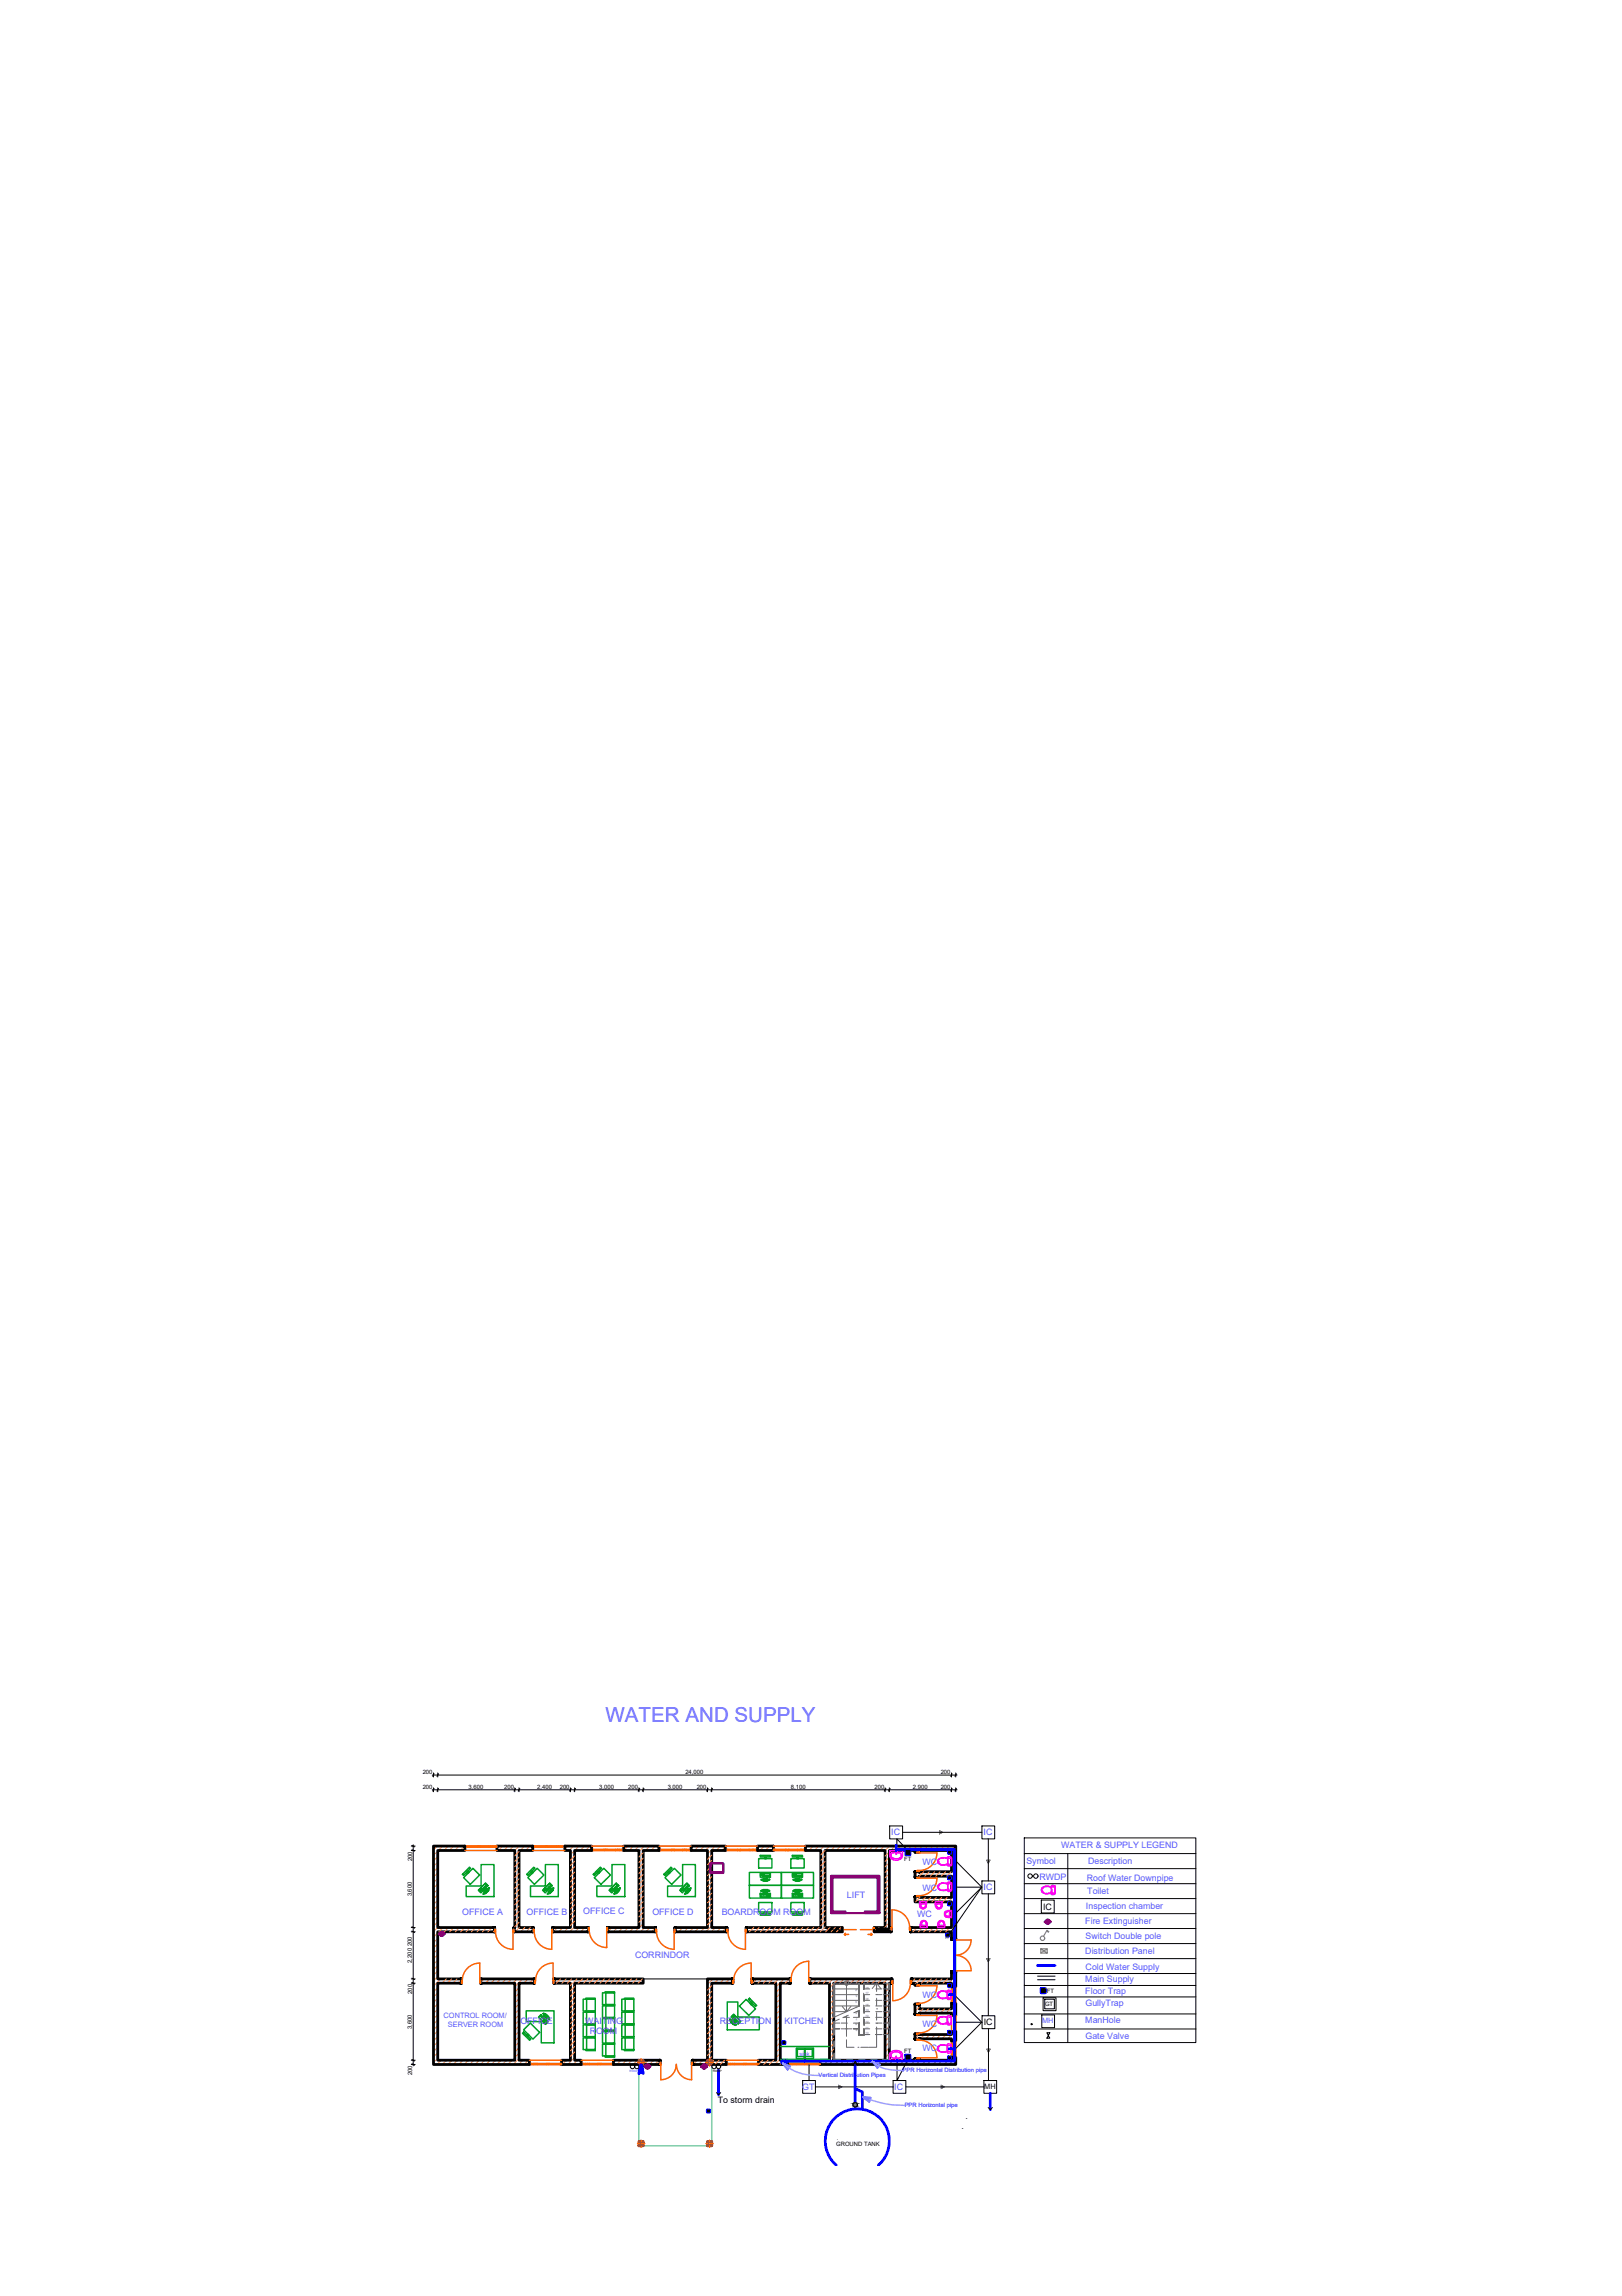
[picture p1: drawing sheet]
<svg xmlns="http://www.w3.org/2000/svg" width="210mm" height="297mm" viewBox="0 0 210 297" stroke-linecap="round" stroke-linejoin="round" font-family="sans-serif">
<defs><g id="words">
<text font-size="2.7" fill="#55f" x="78.4" y="222.8">WATER AND SUPPLY</text>
<g font-size="1.1" fill="#55f">
<text x="115.3" y="237.5">IC</text>
<text x="127.3" y="237.5">IC</text>
<text x="137.3" y="239.1">WATER &amp; SUPPLY LEGEND</text>
<text x="109.6" y="245.6">LIFT</text>
<text x="119.4" y="241.2">WC</text>
<text x="119.4" y="244.6">WC</text>
<text x="127.3" y="244.6">IC</text>
<text x="132.8" y="241.2">Symbol</text>
<text x="134.5" y="243.3">RWDP</text>
<text x="140.7" y="243.3">Roof Water Downpipe</text>
<text x="140.7" y="245">Toilet</text>
<text x="140.8" y="241.2">Description</text>
<text x="59.8" y="247.7">OFFICE A</text>
<text x="68.1" y="247.7">OFFICE B</text>
<text x="75.5" y="247.6">OFFICE C</text>
<text x="84.4" y="247.7">OFFICE D</text>
<text x="93.4" y="247.7">BOARDROOM ROOM</text>
<text x="118.7" y="248.1">WC</text>
<text x="140.4" y="248.9">Fire Extinguisher</text>
<text x="140.5" y="250.8">Switch Double pole</text>
<text x="140.5" y="247">Inspection chamber</text>
<text x="82.2" y="253.3">CORRINDOR</text>
<text x="140.4" y="252.8">Distribution Panel</text>
<text x="140.4" y="256.4">Main Supply</text>
<text x="140.4" y="257.9">Floor Trap</text>
<text x="140.5" y="254.9">Cold Water Supply</text>
<text x="67.3" y="261.8">OFFICE</text>
<text x="75.7" y="261.9">WAITING</text>
<text x="76.3" y="263.2">ROOM</text>
<text x="93.2" y="261.8">RECEPTION</text>
<text x="101.5" y="261.8">KITCHEN</text>
<text x="119.4" y="258.5">WC</text>
<text x="119.4" y="262.2">WC</text>
<text x="140.4" y="261.8">ManHole</text>
<text x="140.5" y="259.5">GullyTrap</text>
<text x="140.5" y="263.8">Gate Valve</text>
<text x="119.4" y="265.4">WC</text>
<text x="103.8" y="270.4">GT</text>
<text x="115.7" y="270.4">IC</text>
</g>
<g font-size="1.1">
<text x="135" y="247.1">IC</text>
<text x="127.3" y="262">IC</text>
<text x="92.9" y="272.1">To storm drain</text>
<text x="124.4" y="275.4">.</text>
<text x="124.9" y="274.1">.</text>
</g>
<g font-size="1" fill="#55f">
<text x="57.4" y="261.1">CONTROL ROOM/</text>
<text x="58" y="262.2">SERVER ROOM</text>
<text x="134.9" y="261.8">MH</text>
</g>
<text font-size="1" x="127.4" y="270.3">MH</text>
<g font-size=".8">
<text x="54.7" y="231.4">200</text>
<text x="54.7" y="229.5">200</text>
<text x="60.6" y="231.4">3,600</text>
<text x="65.2" y="231.4">200</text>
<text x="69.5" y="231.4">2,400</text>
<text x="72.4" y="231.4">200</text>
<text x="77.5" y="231.4">3,000</text>
<text x="81.3" y="231.4">200</text>
<text x="86.4" y="231.4">3,000</text>
<text x="88.7" y="229.5">24,000</text>
<text x="90.2" y="231.4">200</text>
<text x="102.3" y="231.4">8,100</text>
<text x="113.2" y="231.4">200</text>
<text x="118.1" y="231.4">2,900</text>
<text x="121.7" y="231.4">200</text>
<text x="121.7" y="229.5">200</text>
<text x="53.3" y="245.3" transform="rotate(-90 53.3 245.3)">3,600</text>
<text x="53.3" y="240.8" transform="rotate(-90 53.3 240.8)">200</text>
<text x="117" y="240.8">FT</text>
<text x="53.3" y="253.9" transform="rotate(-90 53.3 253.9)">2,200 200</text>
<text x="53.3" y="257.9" transform="rotate(-90 53.3 257.9)">200</text>
<text x="135.5" y="257.9">FT</text>
<text x="53.3" y="262.5" transform="rotate(-90 53.3 262.5)">3,600</text>
<text x="135.2" y="259.5">GT</text>
<text x="53.3" y="268.5" transform="rotate(-90 53.3 268.5)">200</text>
<text x="117" y="265.6">FT</text>
<text x="108.2" y="277.7">GROUND TANK</text>
<text x="108.3" y="276.8">.</text>
</g>
<text font-size=".8" fill="#55f" x="103.4" y="266">sink</text>
<g font-size=".8" fill="#00f">
<text x="105.9" y="268.7">Vertical Distribution Pipes</text>
<text x="116.8" y="268">PPR Horizontal Distribution pipe</text>
<text x="117.1" y="272.5">PPR Horizontal pipe</text>
</g>
<g font-size=".4">
<text x="122.4" y="250.9">FT</text>
<text x="92.2" y="268.1">RWDP</text>
</g>
<g font-size=".4" fill="#6a6a6a">
<text x="110.9" y="257.3" transform="rotate(-180 110.9 257.3)">2</text>
<text x="111" y="256.6" transform="rotate(-180 111 256.6)">1</text>
<text x="112" y="257.3">18</text>
<text x="110.9" y="258.8" transform="rotate(-180 110.9 258.8)">4</text>
<text x="110.9" y="260.3" transform="rotate(-180 110.9 260.3)">6</text>
<text x="110.9" y="261.8" transform="rotate(-180 110.9 261.8)">8</text>
<text x="111" y="258.1" transform="rotate(-180 111 258.1)">3</text>
<text x="111" y="259.6" transform="rotate(-180 111 259.6)">5</text>
<text x="111" y="261" transform="rotate(-180 111 261)">7</text>
<text x="111" y="262.5" transform="rotate(-180 111 262.5)">9</text>
<text x="112" y="263.2">10</text>
<text x="112" y="262.5">11</text>
<text x="112" y="261.7">12</text>
<text x="112" y="261">13</text>
<text x="112" y="260.2">14</text>
<text x="112" y="259.5">15</text>
<text x="112" y="258.7">16</text>
<text x="112" y="258">17</text>
</g>
<text font-size=".4" fill="#55f" x="81.5" y="268.1">RWDP</text>
</g></defs>
<!-- layer: PDF_Solid Fills -->
<g fill="#000" stroke="#000" stroke-width=".13">
<path d="M121.6 236.9l.3 .2-.3 .1zM127.7 240.7h.4l-.2 .3zM127.7 253.4h.4l-.2 .4zM108.5 269.8l.4 .2-.4 .2zM110.5 272.5h.3zM110.6 272.1h.2zM110.7 266.7l.2 .5h-.5zM121.8 269.8l.4 .2-.4 .2zM127.7 265.1h.4l-.2 .4z"/>
<path d="M110.5 272.5l.3 .1zM110.6 272.6h.2z"/>
<path d="M110.6 272.1h.2zM110.5 272.1h.3z"/>
<path d="M110.5 272.1h.3zM110.5 272.1h.3z"/>
<path d="M110.5 272.1h.4zM110.5 272.1h.4z"/>
<path d="M110.5 272.5h.3zM110.5 272.5h.3z"/>
<path d="M110.5 272.1l.4 .1zM110.5 272.1l.4 .1h-.5z"/>
<path d="M110.4 272.4l.5 .1zM110.4 272.4l.5 .1z"/>
<path d="M110.4 272.5h.5zM110.4 272.5h.4z"/>
<path d="M110.4 272.2h.5zM110.4 272.2h.5z"/>
<path d="M110.4 272.2l.5 .1zM110.4 272.2l.5 .1z"/>
<path d="M110.4 272.3h.5zM110.4 272.3h.5z"/>
<path d="M110.4 272.3l.5 .1zM110.4 272.3l.5 .1z"/>
<path d="M110.4 272.4h.5zM110.4 272.4h.5h-.5z"/>
</g>
<g fill="#fff" stroke="#fff" stroke-width=".13">
<path d="M135.7 263.3l.2 .4h-.4z"/>
<path d="M135.5 263h.4l-.2 .3z"/>
<path d="M123.1 266.1h.6v.4z"/>
<path d="M118.4 245.4h.6v.1z"/>
<path d="M121.9 257.6h.2z"/>
<path d="M121.6 257.7h1.5z"/>
<path d="M121.6 258.5h1.5z"/>
<path d="M121.8 258.6h.4z"/>
<path d="M122.7 258.7h.1z"/>
<path d="M121.9 260.9h.2z"/>
<path d="M121.6 261h1.5z"/>
<path d="M121.6 261.8h1.5z"/>
<path d="M121.8 261.8h.4z"/>
<path d="M122.7 262h.1z"/>
<path d="M121.9 264.5h.2z"/>
<path d="M121.6 264.6h1.5z"/>
<path d="M121.8 265.5h.4z"/>
<path d="M122.7 265.6h.1z"/>
<path d="M115.8 265.3h.3z"/>
<path d="M115.9 266.3h.1z"/>
<path d="M122 240.3h.2z"/>
<path d="M121.6 241.2h1.5z"/>
<path d="M121.9 241.3h.4z"/>
<path d="M122.7 240.2h.1z"/>
<path d="M122.6 241.4h.4z"/>
<path d="M122.7 241.4h.1z"/>
<path d="M122 243.6h.2z"/>
<path d="M121.6 243.7h1.5z"/>
<path d="M121.9 244.6h.4z"/>
<path d="M122.7 243.5h.1z"/>
<path d="M122.7 243.6h.3z"/>
<path d="M122.6 244.7h.4z"/>
<path d="M122.7 244.7h.1z"/>
<path d="M115.6 240.6h.8z"/>
<path d="M115.9 239.5h.1z"/>
<path d="M115.9 239.9h.1z"/>
<path d="M80.1 244.3h.2z"/>
<path d="M79.9 244.3l.1 .1h-.2z"/>
<path d="M79.7 244.9h.1z"/>
<path d="M79.5 244.9h.2v.1z"/>
<path d="M71.6 244.2l.1 .1z"/>
<path d="M71.3 244.3l.1 .1h-.2z"/>
<path d="M71.1 244.9h.1z"/>
<path d="M70.9 244.9h.2l-.1 .1z"/>
<path d="M63.3 244.2v.1z"/>
<path d="M63 244.3l.1 .1h-.2z"/>
<path d="M62.8 244.9h.1z"/>
<path d="M62.6 244.9h.2l-.1 .1z"/>
<path d="M89.3 244.3h.1z"/>
<path d="M89.1 244.3l.1 .1h-.3z"/>
<path d="M88.7 244.9h.2l-.1 .1z"/>
<path d="M94.5 261.2h-.1z"/>
<path d="M94.7 261.4l.1-.1 .1 .1z"/>
<path d="M94.9 261.9l.4 .1z"/>
<path d="M70.3 260.5h.2z"/>
<path d="M70.7 261.1h.2l-.1 .1z"/>
<path d="M70.9 261.1h.2v.1z"/>
<path d="M119.3 246.9h.3z"/>
<path d="M121.7 248.5h.2z"/>
<path d="M119.5 248.5h.1z"/>
<path d="M121.3 246.9h.3z"/>
<path d="M135.4 244h.2z"/>
<path d="M135 244.9h1.5z"/>
<path d="M135.3 245h.4z"/>
<path d="M136.1 243.9h.2z"/>
<path d="M136.2 245.1h.1z"/>
<path d="M56.1 238.8l4.1 .2v-.2zM56.1 238.8l4.1 .2h-4z"/>
<path d="M56.2 239l4 .4v-.4zM56.2 239l4 .4h-3.6z"/>
<path d="M64.3 238.8l4.6 .2v-.2zM64.3 238.8l4.6 .2h-4.6z"/>
<path d="M64.3 239l4.6 .4v-.4zM64.3 239l4.6 .4h-4.6z"/>
<path d="M73.1 238.8l3.5 .2v-.2zM73.1 238.8l3.5 .2h-3.5z"/>
<path d="M73.1 239l3.5 .3v-.3zM73.1 239l3.5 .3h-3.5z"/>
<path d="M73.1 239.3l3.5 .1v-.1zM73.1 239.3l3.5 .1h-3.5z"/>
<path d="M80.7 238.8l4.6 .5v-.5zM80.7 238.8l4.6 .5h-4.6z"/>
<path d="M80.7 239.3l4.6 .1v-.1zM80.7 239.3l4.6 .1h-4.6z"/>
<path d="M89.4 238.8l4.5 .5v-.5zM89.4 238.8l4.5 .5h-4.5z"/>
<path d="M89.4 239.3l4.5 .1v-.1zM89.4 239.3l4.5 .1h-4.5z"/>
<path d="M98 238.8l2.1 .5v-.5zM98 238.8l2.1 .5h-2.1z"/>
<path d="M98 239.3l2.1 .1v-.1zM98 239.3l2.1 .1h-2.1z"/>
<path d="M104.2 238.8l2 .5v-.5zM104.2 238.8l2 .5h-2z"/>
<path d="M104.2 239.3l2 .1v-.1zM104.2 239.3l2 .1h-2z"/>
<path d="M106.8 238.8v.6l7.7-.6zM106.8 239.4l7.7-.6v.6z"/>
<path d="M115.1 238.8v.6l8-.6zM115.1 239.4l8-.6v.6z"/>
<path d="M68.9 238.8l4.2 .2v-.2zM68.9 238.8l4.2 .2h-4.2z"/>
<path d="M68.9 239l4.2 .4v-.4zM68.9 239l4.2 .4h-4.2z"/>
<path d="M76.6 238.8l4.1 .5v-.5zM76.6 238.8l4.1 .5h-4.1z"/>
<path d="M76.6 239.3l4.1 .1v-.1zM76.6 239.3l4.1 .1h-4.1z"/>
<path d="M85.3 238.8l4.1 .5v-.5zM85.3 238.8l4.1 .5h-4.1z"/>
<path d="M85.3 239.3l4.1 .1v-.1zM85.3 239.3l4.1 .1h-4.1z"/>
<path d="M93.9 238.8l4.1 .5v-.5zM93.9 238.8l4.1 .5h-4.1z"/>
<path d="M93.9 239.3l4.1 .1v-.1zM93.9 239.3l4.1 .1h-4.1z"/>
<path d="M100.1 238.8l4.1 .5v-.5zM100.1 238.8l4.1 .5h-4.1z"/>
<path d="M100.1 239.3l4.1 .1v-.1zM100.1 239.3l4.1 .1h-4.1z"/>
<path d="M60.2 238.8l4.1 .2v-.2zM60.2 238.8l4.1 .2h-4.1z"/>
<path d="M60.2 239l4.1 .4v-.4zM60.2 239l4.1 .4h-4.1z"/>
<path d="M56.6 266.5l11.9 .5v-.5zM56.6 266.5l11.9 .5h-12.3z"/>
<path d="M56.2 267l12.3 .1v-.1zM56.1 267.1l.1-.1 12.3 .1z"/>
<path d="M72.7 266.5l2.5 .5v-.5zM72.7 266.5l2.5 .5h-2.5z"/>
<path d="M72.7 267l2.5 .1v-.1zM72.7 267l2.5 .1h-2.5z"/>
<path d="M79.4 266.5l3.3 .5v-.5zM79.4 266.5l3.3 .5h-3.3z"/>
<path d="M79.4 267l3.3 .1v-.1zM79.4 267l3.3 .1h-3.3z"/>
<path d="M83.2 266.5l2.2 .3v-.3zM83.2 266.5l2.2 .3h-2.2z"/>
<path d="M83.2 266.8l2.2 .3v-.3zM83.2 266.8l2.2 .3h-2.2z"/>
<path d="M89.6 266.5l2 .3v-.3zM89.6 266.5l2 .3h-2z"/>
<path d="M89.6 266.8l2 .3v-.3zM89.6 266.8l2 .3h-2z"/>
<path d="M75.2 266.5l4.2 .5v-.5zM75.2 266.5l4.2 .5h-4.2z"/>
<path d="M75.2 267l4.2 .1v-.1zM75.2 267l4.2 .1h-4.2z"/>
<path d="M68.5 266.5l4.2 .5v-.5zM68.5 266.5l4.2 .5h-4.2z"/>
<path d="M68.5 267l4.2 .1v-.1zM68.5 267l4.2 .1h-4.2z"/>
<path d="M56.6 239.4l-.5 27.7 .5-.6zM56.1 238.8l.5 .6-.5 27.7z"/>
<path d="M123.1 238.8l.6 12.1v-12.1zM123.1 238.8l.6 12.1h-.6z"/>
<path d="M123.1 255l.6 2.1v-2.1zM123.1 255l.6 2.1h-.6z"/>
<path d="M123.1 266.1v.4h.6zM123.1 266.5h.6v.6z"/>
<path d="M123.1 262.8l.6 1.2v-1.2zM123.1 262.8l.6 1.2h-.6z"/>
<path d="M123.1 257.1l.6 2.1v-2.1zM123.1 257.1l.6 2.1h-.6zM123.1 259.2l.6 1.5v-1.5zM123.1 259.2l.6 1.5h-.6z"/>
<path d="M123.1 260.7l.6 2.1v-2.1zM123.1 260.7l.6 2.1h-.6z"/>
<path d="M123.1 264l.6 2.1v-2.1zM123.1 264l.6 2.1h-.6z"/>
<path d="M67.2 256.6l-.6 9.9h.6zM66.6 256.6h.6l-.6 9.9z"/>
<path d="M74.4 256.6l-.6 9.9h.6zM73.8 256.6h.6l-.6 9.9z"/>
<path d="M101 256.6l-.6 9.9h.6zM100.4 256.6h.6l-.6 9.9z"/>
<path d="M56.6 249.4l7.4 .2v-.2zM56.6 249.4l7.4 .2h-7.4z"/>
<path d="M56.6 249.6l7.4 .3v-.3zM56.6 249.6l7.4 .3h-7.4z"/>
<path d="M66.5 249.4l2.5 .2v-.2zM66.5 249.4l2.5 .2h-2.5z"/>
<path d="M66.5 249.6l2.5 .3v-.3zM66.5 249.6l2.5 .3h-2.5z"/>
<path d="M71.5 249.4l4.6 .2v-.2zM71.5 249.4l4.6 .2h-4.6z"/>
<path d="M71.5 249.6l4.6 .1v-.1zM71.5 249.6l4.6 .1h-4.6z"/>
<path d="M71.5 249.7l4.6 .2v-.2zM71.5 249.7l4.6 .2h-4.6z"/>
<path d="M78.6 249.4l6.2 .2v-.2zM78.6 249.4l6.2 .2h-6.2z"/>
<path d="M78.6 249.6l6.2 .1v-.1zM78.6 249.6l6.2 .1h-6.2z"/>
<path d="M78.6 249.7l6.2 .2v-.2zM78.6 249.7l6.2 .2h-6.2z"/>
<path d="M87.3 249.4l6.8 .2v-.2zM87.3 249.4l6.8 .2h-6.8z"/>
<path d="M87.3 249.6l6.8 .3v-.3zM87.3 249.6l6.8 .3h-6.8z"/>
<path d="M96.6 249.4l12.4 .2v-.2zM96.6 249.4l12.4 .2h-12.4z"/>
<path d="M96.6 249.6h10.6zM96.6 249.6h10.6z"/>
<path d="M96.6 249.6l10.6 .1v-.1zM96.6 249.6l10.6 .1h-10.6z"/>
<path d="M96.6 249.7l12.4 .2v-.2zM96.6 249.7l12.4 .2h-12.4z"/>
<path d="M113.1 249.4l2.2 .2v-.2zM113.1 249.4l2.2 .2h-2.2z"/>
<path d="M115 249.6l.3 .1v-.1zM115 249.6l.3 .1h-.3z"/>
<path d="M115 249.7h.3zM115 249.7h.3z"/>
<path d="M113.1 249.7l2.2 .2v-.2zM113.1 249.7l2.2 .2h-2.2z"/>
<path d="M117.8 249.4l5.3 .3v-.3zM117.8 249.4l5.3 .3h-5.3z"/>
<path d="M117.8 249.7l5.3 .2v-.2zM117.8 249.7l5.3 .2h-5.3z"/>
<path d="M56.6 256l3.1 .3v-.3zM56.6 256l3.1 .3h-3.1z"/>
<path d="M56.6 256.3l3.1 .3v-.3zM56.6 256.3l3.1 .3h-3.1z"/>
<path d="M62.2 256l7 .3v-.3zM62.2 256l7 .3h-7z"/>
<path d="M62.2 256.3l7 .3v-.3zM62.2 256.3l7 .3h-7z"/>
<path d="M71.7 256l11.5 .3v-.3zM71.7 256l11.5 .3h-11.5z"/>
<path d="M71.7 256.3l11.5 .3v-.3zM71.7 256.3l11.5 .3h-11.5z"/>
<path d="M67.2 239.4l-.6 10h.6zM66.6 239.4h.6l-.6 10z"/>
<path d="M74.4 239.4l-.6 10h.6zM73.8 239.4h.6l-.6 10z"/>
<path d="M83.2 239.4l-.5 10h.5zM82.7 239.4h.5l-.5 10z"/>
<path d="M92.1 239.4l-.5 10h.5zM91.6 239.4h.5l-.5 10z"/>
<path d="M114.5 238.8v10.6l.6-10.6zM115.1 238.8v10.6h-.6z"/>
<path d="M114.5 256.6v9.9l.6-9.9zM115.1 256.6v9.9h-.6z"/>
<path d="M119 263.2v.6h4.1zM119 263.2h4.1v.6z"/>
<path d="M119 259.9v.5h4.1zM119 259.9h4.1v.5z"/>
<path d="M118.4 239.4l.6 .2v-.2zM118.4 239.4l.6 .2h-.6z"/>
<path d="M118.4 245.4v.1h.6zM118.4 245.5h.6l-.6 .5z"/>
<path d="M118.4 242.1l.6 .8v-.8zM118.4 242.1l.6 .8h-.6z"/>
<path d="M107.3 256.6v9.9l.6-9.9zM107.9 256.6v9.9h-.6z"/>
<path d="M91.6 256l3.2 .3v-.3zM91.6 256l3.2 .3h-3z"/>
<path d="M91.8 256.3l3 .3v-.3zM91.8 256.3l3 .3h-2.7z"/>
<path d="M97.3 256l5 .3v-.3zM97.3 256l5 .3h-5z"/>
<path d="M97.3 256.3h5zM97.3 256.3h5h-5z"/>
<path d="M97.3 256.3l5 .3v-.3zM97.3 256.3l5 .3h-5z"/>
<path d="M104.8 256l10.6 .3v-.3zM104.8 256l10.6 .3h-10.6z"/>
<path d="M104.8 256.3h10.6zM104.8 256.3h10.6h-10.6z"/>
<path d="M104.8 256.3l10.6 .3v-.3zM104.8 256.3l10.6 .3h-10.6z"/>
<path d="M117.9 256l5.2 .3v-.3zM117.9 256l5.2 .3h-5.2z"/>
<path d="M117.9 256.3l5.2 .3v-.3zM117.9 256.3l5.2 .3h-5.2z"/>
<path d="M92.1 266.5l1.9 .5v-.5zM92.1 266.5l1.9 .5h-1.9z"/>
<path d="M92.1 267l1.9 .1v-.1zM92.1 267l1.9 .1h-1.9z"/>
<path d="M98.2 266.5l3.7 .5v-.5zM98.2 266.5l3.7 .5h-3.7z"/>
<path d="M98.2 267l3.7 .1v-.1zM98.2 267l3.7 .1h-3.7z"/>
<path d="M106.1 266.5l17.4 .5-.4-.5zM106.1 266.5l17.4 .5h-17.4z"/>
<path d="M106.1 267l17.6 .1-.2-.1zM106.1 267l17.6 .1h-17.6z"/>
<path d="M101.9 266.5l4.2 .5v-.5zM101.9 266.5l4.2 .5h-4.2z"/>
<path d="M101.9 267l4.2 .1v-.1zM101.9 267l4.2 .1h-4.2z"/>
<path d="M94 266.5l4.2 .5v-.5zM94 266.5l4.2 .5h-4.2z"/>
<path d="M94 267l4.2 .1v-.1zM94 267l4.2 .1h-4.2z"/>
<path d="M92.1 256.6l-.5 9.9h.5zM91.6 256l.5 .6-.5 9.9z"/>
<path d="M106.2 238.8v10.6l.6-10.6zM106.8 238.8v10.6h-.6z"/>
<path d="M119 242.2v.5h4.1zM119 242.2h4.1v.5z"/>
<path d="M119 245.5l-.6 .5h4.7zM119 245.5h4.1v.5z"/>
<path d="M118.4 256.6l.6 .2v-.2zM118.4 256.6l.6 .2h-.6z"/>
<path d="M118.4 266.3l.6 .2v-.2zM118.4 266.3l.6 .2h-.6z"/>
<path d="M118.4 263.1l.6 .7v-.7zM118.4 263.1l.6 .7h-.6z"/>
<path d="M118.4 259.3l.6 1.3v-1.3zM118.4 259.3l.6 1.3h-.6z"/>
<path d="M89.5 266.8l.1 .3v-.3zM89.5 266.8l.1 .3h-.1z"/>
<path d="M85.4 266.8v.3h.1zM85.4 266.8h.1v.3z"/>
<path d="M123.4 255h.3zM123.4 255h.3z"/>
<path d="M123.4 250.9l.3 .1v-.1zM123.4 250.9l.3 .1h-.3z"/>
<path d="M69 249.6v.3l.1-.3zM69.1 249.6v.3h-.1z"/>
<path d="M71.5 249.6l-.1 .3h.1zM71.4 249.6h.1l-.1 .3z"/>
<path d="M76.1 249.4v.3l.1-.3zM76.2 249.4v.3h-.1z"/>
<path d="M78.6 249.4l-.1 .3h.1zM78.5 249.4h.1l-.1 .3z"/>
<path d="M84.8 249.6v.3l.2-.3zM85 249.6v.3h-.2z"/>
<path d="M87.3 249.6l-.1 .3h.1zM87.2 249.6h.1l-.1 .3z"/>
<path d="M94.1 249.6v.3l.1-.3zM94.2 249.6v.3h-.1z"/>
<path d="M96.6 249.6l-.1 .3h.1zM96.5 249.6h.1l-.1 .3z"/>
<path d="M109 249.7v.2l.1-.2zM109.1 249.7v.2h-.1z"/>
<path d="M109 249.4v.2l.1-.2zM109.1 249.4v.2h-.1z"/>
<path d="M113.1 249.7l-.1 .2h.1zM113 249.7h.1l-.1 .2z"/>
<path d="M113.1 249.4l-.1 .2h.1zM113 249.4h.1l-.1 .2z"/>
<path d="M64 249.6v.3l.1-.3zM64.1 249.6v.3h-.1z"/>
<path d="M66.5 249.6l-.1 .3h.1zM66.4 249.6h.1l-.1 .3z"/>
<path d="M69.2 256.3v.3h.1zM69.2 256.3h.1v.3z"/>
<path d="M71.6 256.3l.1 .3v-.3zM71.6 256.3l.1 .3h-.1z"/>
<path d="M59.7 256.3v.3h.1zM59.7 256.3h.1v.3z"/>
<path d="M62.1 256.3l.1 .3v-.3zM62.1 256.3l.1 .3h-.1z"/>
<path d="M94.8 256.3v.3h.1zM94.8 256.3h.1v.3z"/>
<path d="M97.2 256.3l.1 .3v-.3zM97.2 256.3l.1 .3h-.1z"/>
<path d="M102.3 256v.3h.1zM102.3 256h.1v.3z"/>
<path d="M104.7 256l.1 .3v-.3zM104.7 256l.1 .3h-.1z"/>
<path d="M117.8 256.3l.1 .3v-.3zM117.8 256.3l.1 .3h-.1z"/>
<path d="M115.4 256.3v.3h.1zM115.4 256.3h.1v.3z"/>
<path d="M118.6 242v.1h.4zM118.6 242h.4v.1z"/>
<path d="M118.6 239.6l.4 .1v-.1zM118.6 239.6l.4 .1h-.4z"/>
<path d="M118.6 245.2v.2h.4zM118.6 245.2h.4v.2z"/>
<path d="M118.6 242.9l.4 .1v-.1zM118.6 242.9l.4 .1h-.4z"/>
<path d="M118.6 259.2v.1h.4zM118.6 259.2h.4v.1z"/>
<path d="M118.6 256.8l.4 .1v-.1zM118.6 256.8l.4 .1h-.4z"/>
<path d="M118.6 263v.1h.4zM118.6 263h.4v.1z"/>
<path d="M118.6 260.6l.4 .1v-.1zM118.6 260.6l.4 .1h-.4z"/>
<path d="M118.6 263.8v.1l.4-.1zM118.6 263.9l.4-.1v.1z"/>
<path d="M118.6 266.3h.4v-.1zM118.6 266.2h.4l-.4 .1z"/>
<path d="M117.8 249.4l-.1 .3h.1zM117.7 249.4h.1l-.1 .3z"/>
<path d="M115.3 249.4v.3l.1-.3zM115.4 249.4v.3h-.1z"/>
<path d="M68.9 238.8v.2h.2zM68.9 238.8h.2v.2z"/>
<path d="M70.6 238.8l.1 .2v-.2zM70.6 238.8l.1 .2h-.1z"/>
<path d="M69.1 238.8v.2h1.5zM69.1 238.8h1.5v.2z"/>
<path d="M70.7 238.8v.2h.2zM70.7 238.8h.2v.2z"/>
<path d="M72 238.8l.3 .2v-.2zM72 238.8l.3 .2h-.3z"/>
<path d="M70.9 238.8v.2h1.1zM70.9 238.8h1.1v.2z"/>
<path d="M72.3 238.8v.2h.2zM72.3 238.8h.2v.2z"/>
<path d="M72.9 238.8l.2 .2v-.2zM72.9 238.8l.2 .2h-.2z"/>
<path d="M72.5 238.8v.2h.4zM72.5 238.8h.4v.2z"/>
<path d="M76.6 239.3v.1h.2zM76.6 239.3h.2v.1z"/>
<path d="M78.2 239.3l.2 .1v-.1zM78.2 239.3l.2 .1h-.2z"/>
<path d="M76.8 239.3v.1h1.4zM76.8 239.3h1.4v.1z"/>
<path d="M78.4 239.3v.1h.2zM78.4 239.3h.2v.1z"/>
<path d="M79.6 239.3l.3 .1v-.1zM79.6 239.3l.3 .1h-.3z"/>
<path d="M78.6 239.3v.1h1zM78.6 239.3h1v.1z"/>
<path d="M79.9 239.3v.1h.2zM79.9 239.3h.2v.1z"/>
<path d="M80.5 239.3l.2 .1v-.1zM80.5 239.3l.2 .1h-.2z"/>
<path d="M80.1 239.3v.1h.4zM80.1 239.3h.4v.1z"/>
<path d="M85.3 239.3v.1h.2zM85.3 239.3h.2v.1z"/>
<path d="M86.9 239.3l.2 .1v-.1zM86.9 239.3l.2 .1h-.2z"/>
<path d="M85.5 239.3v.1h1.4zM85.5 239.3h1.4v.1z"/>
<path d="M87.1 239.3v.1h.2zM87.1 239.3h.2v.1z"/>
<path d="M88.4 239.3l.2 .1v-.1zM88.4 239.3l.2 .1h-.2z"/>
<path d="M87.3 239.3v.1h1.1zM87.3 239.3h1.1v.1z"/>
<path d="M88.6 239.3v.1h.2zM88.6 239.3h.2v.1z"/>
<path d="M89.2 239.3l.2 .1v-.1zM89.2 239.3l.2 .1h-.2z"/>
<path d="M88.8 239.3v.1h.4zM88.8 239.3h.4v.1z"/>
<path d="M93.9 239.3v.1l.2-.1zM93.9 239.4l.2-.1v.1z"/>
<path d="M95.7 239.4h.1v-.1zM95.7 239.3h.1l-.1 .1zM95.5 239.4h.2v-.1zM95.5 239.3h.2l-.2 .1zM94.1 239.4h1.4v-.1zM94.1 239.3h1.4l-1.4 .1z"/>
<path d="M97.2 239.4h.2v-.1zM97.2 239.3h.2l-.2 .1zM97 239.4h.2v-.1zM97 239.3h.2l-.2 .1zM95.8 239.4h1.2v-.1zM95.8 239.3h1.2l-1.2 .1z"/>
<path d="M97.8 239.4h.2v-.1zM97.8 239.3h.2l-.2 .1zM97.4 239.4h.4v-.1zM97.4 239.3h.4l-.4 .1z"/>
<path d="M100.1 239.3v.1l.2-.1zM100.1 239.4l.2-.1v.1z"/>
<path d="M101.9 239.4h.2v-.1zM101.9 239.3h.2l-.2 .1zM101.7 239.4h.2v-.1zM101.7 239.3h.2l-.2 .1zM100.3 239.4h1.4v-.1zM100.3 239.3h1.4l-1.4 .1z"/>
<path d="M103.4 239.4h.3v-.1zM103.4 239.3h.3l-.3 .1zM103.2 239.4h.2v-.1zM103.2 239.3h.2l-.2 .1zM102.1 239.4h1.1v-.1zM102.1 239.3h1.1l-1.1 .1z"/>
<path d="M104 239.4h.2v-.1zM104 239.3h.2l-.2 .1zM103.7 239.4h.3v-.1zM103.7 239.3h.3l-.3 .1z"/>
<path d="M60.2 238.8v.2h.2zM60.2 238.8h.2v.2z"/>
<path d="M61.8 238.8l.2 .2v-.2zM61.8 238.8l.2 .2h-.2z"/>
<path d="M60.4 238.8v.2h1.4zM60.4 238.8h1.4v.2z"/>
<path d="M62 238.8v.2h.2zM62 238.8h.2v.2z"/>
<path d="M63.3 238.8l.2 .2v-.2zM63.3 238.8l.2 .2h-.2z"/>
<path d="M62.2 238.8v.2h1.1zM62.2 238.8h1.1v.2z"/>
<path d="M63.5 238.8v.2h.2zM63.5 238.8h.2v.2z"/>
<path d="M64.1 238.8l.2 .2v-.2zM64.1 238.8l.2 .2h-.2z"/>
<path d="M63.7 238.8v.2h.4zM63.7 238.8h.4v.2z"/>
<path d="M79.2 267.1h.2v-.1zM79.2 267h.2l-.2 .1z"/>
<path d="M77.4 267v.1l.2-.1zM77.4 267.1l.2-.1v.1zM77.6 267v.1l.2-.1zM77.6 267.1l.2-.1v.1zM77.8 267v.1l1.4-.1zM77.8 267.1l1.4-.1v.1z"/>
<path d="M75.8 267v.1l.3-.1zM75.8 267.1l.3-.1v.1zM76.1 267v.1l.2-.1zM76.1 267.1l.2-.1v.1zM76.3 267v.1l1.1-.1zM76.3 267.1l1.1-.1v.1z"/>
<path d="M75.2 267v.1l.2-.1zM75.2 267.1l.2-.1v.1zM75.4 267v.1l.4-.1zM75.4 267.1l.4-.1v.1z"/>
<path d="M72.5 267.1h.2v-.1zM72.5 267h.2l-.2 .1z"/>
<path d="M70.7 267v.1l.2-.1zM70.7 267.1l.2-.1v.1zM70.9 267v.1l.1-.1zM70.9 267.1l.1-.1v.1zM71 267v.1l1.5-.1zM71 267.1l1.5-.1v.1z"/>
<path d="M69.1 267v.1l.2-.1zM69.1 267.1l.2-.1v.1zM69.3 267v.1l.3-.1zM69.3 267.1l.3-.1v.1zM69.6 267v.1l1.1-.1zM69.6 267.1l1.1-.1v.1z"/>
<path d="M68.5 267v.1l.2-.1zM68.5 267.1l.2-.1v.1zM68.7 267v.1l.4-.1zM68.7 267.1l.4-.1v.1z"/>
<path d="M123.1 257.1v.2l.2-.2zM123.3 257.1v.2h-.2z"/>
<path d="M123.3 258.9l-.2 .3h.2zM123.1 258.9h.2l-.2 .3z"/>
<path d="M123.1 257.3v1.6l.2-1.6zM123.3 257.3v1.6h-.2z"/>
<path d="M123.5 260.7v.2l.2-.2zM123.7 260.7v.2h-.2z"/>
<path d="M123.7 262.6l-.2 .2h.2zM123.5 262.6h.2l-.2 .2z"/>
<path d="M123.5 260.9v1.7l.2-1.7zM123.7 260.9v1.7h-.2z"/>
<path d="M123.3 265.9l-.2 .2h.2zM123.1 265.9h.2l-.2 .2z"/>
<path d="M123.1 264v.3l.2-.3zM123.3 264v.3h-.2z"/>
<path d="M123.3 264.3l-.2 1.6h.2zM123.1 264.3h.2l-.2 1.6z"/>
<path d="M105.9 267.1h.2v-.1zM105.9 267h.2l-.2 .1z"/>
<path d="M104.1 267v.1l.2-.1zM104.1 267.1l.2-.1v.1zM104.3 267v.1l.2-.1zM104.3 267.1l.2-.1v.1zM104.5 267v.1l1.4-.1zM104.5 267.1l1.4-.1v.1z"/>
<path d="M102.5 267v.1l.3-.1zM102.5 267.1l.3-.1v.1zM102.8 267v.1l.2-.1zM102.8 267.1l.2-.1v.1zM103 267v.1l1.1-.1zM103 267.1l1.1-.1v.1z"/>
<path d="M101.9 267v.1l.3-.1zM101.9 267.1l.3-.1v.1zM102.2 267v.1l.3-.1zM102.2 267.1l.3-.1v.1z"/>
<path d="M97.9 267.1h.3v-.1zM97.9 267h.3l-.3 .1z"/>
<path d="M96.2 267v.1l.2-.1zM96.2 267.1l.2-.1v.1zM96.4 267v.1l.1-.1zM96.4 267.1l.1-.1v.1zM96.5 267v.1l1.4-.1zM96.5 267.1l1.4-.1v.1z"/>
<path d="M94.6 267v.1l.2-.1zM94.6 267.1l.2-.1v.1zM94.8 267v.1l.3-.1zM94.8 267.1l.3-.1v.1zM95.1 267v.1l1.1-.1zM95.1 267.1l1.1-.1v.1z"/>
<path d="M94 267v.1l.2-.1zM94 267.1l.2-.1v.1zM94.2 267v.1l.4-.1zM94.2 267.1l.4-.1v.1z"/>
<path d="M91.6 266.5v.6h.5zM91.6 266.5h.5v.6z"/>
<path d="M82.7 266.5v.6h.5zM82.7 266.5h.5v.6z"/>
<path d="M82.7 277.1v.5h.5zM82.7 277.1h.5v.5z"/>
<path d="M91.6 277.1v.5h.5zM91.6 277.1h.5v.5z"/>
<path d="M107.9 256.6l3.3 2.9v-2.9zM107.9 256.6l3.3 2.9-3.3 1.5z"/>
<path d="M111.1 256.6v3l.1-3zM111.2 256.6v2.9l-.1 .1z"/>
<path d="M107.9 256.6v4.4l.1-4.4zM108 256.6v4.3l-.1 .1z"/>
<path d="M107.5 242.7v4.8h6.3zM107.5 242.7h6.3v4.8z"/>
<path d="M121.9 257.6h.3zM121.8 257.6h.4z"/>
<path d="M121.8 257.6h.8zM121.7 257.6h.9z"/>
<path d="M121.7 257.6l1.4 .1zM121.6 257.7h1.5zM121.6 257.7h1.5z"/>
<path d="M121.6 257.7l1.5 .1v-.1zM121.5 257.8l.1-.1 1.5 .1z"/>
<path d="M121.5 257.8l1.6 .1v-.1zM121.5 257.8l1.6 .1h-1.7z"/>
<path d="M121.4 257.9l1.7 .1v-.1zM121.4 257.9l1.7 .1h-1.8z"/>
<path d="M121.3 258l1.8 .1v-.1zM121.3 258l1.8 .1h-1.8z"/>
<path d="M121.3 258.1l1.8 .1v-.1zM121.3 258.1l1.8 .1h-1.8z"/>
<path d="M121.3 258.2l1.8 .1v-.1zM121.3 258.2l1.8 .1h-1.7z"/>
<path d="M121.4 258.3l1.7 .1v-.1zM121.4 258.3l1.7 .1h-1.6z"/>
<path d="M121.5 258.4l1.6 .1v-.1zM121.5 258.4l1.6 .1h-1.5zM121.6 258.5h1.5z"/>
<path d="M121.6 258.5h1.5zM121.6 258.5h1z"/>
<path d="M121.7 258.5h.9zM121.7 258.5l.5 .1z"/>
<path d="M121.8 258.6h.3zM121.9 258.6h.2z"/>
<path d="M122.7 257.5h.1zM122.7 257.5h.1z"/>
<path d="M122.7 257.5h.1zM122.7 257.5h.1z"/>
<path d="M122.7 257.5h.2zM122.7 257.5h.2z"/>
<path d="M122.7 257.5h.2zM122.7 257.5h.2z"/>
<path d="M122.7 257.5h.2zM122.6 257.5h.3z"/>
<path d="M122.6 257.5h.3zM122.6 257.5h.3z"/>
<path d="M122.6 257.5h.4zM122.6 257.5h.4z"/>
<path d="M122.6 257.5h.4zM122.6 257.5h.4z"/>
<path d="M122.6 257.5h.4zM122.6 257.5h.4z"/>
<path d="M122.6 257.5h.4zM122.6 257.5h.4z"/>
<path d="M122.6 257.5l.5 .1zM122.6 257.5l.5 .1z"/>
<path d="M122.6 257.6h.5zM122.6 257.6h.5z"/>
<path d="M122.6 257.6h.5zM122.6 257.6h.5z"/>
<path d="M122.6 257.6h.5zM122.6 257.6h.5z"/>
<path d="M122.6 257.6h.5zM122.6 257.6h.5z"/>
<path d="M122.6 257.6l.5 .2v-.2zM122.6 257.6l.5 .2h-.5z"/>
<path d="M122.6 257.8l.5 .1v-.1zM122.6 257.8l.5 .1h-.5z"/>
<path d="M122.6 257.9l.5 .1v-.1zM122.6 257.9l.5 .1h-.5z"/>
<path d="M122.6 258l.5 .1v-.1zM122.6 258l.5 .1h-.5z"/>
<path d="M122.6 258.1l.5 .1v-.1zM122.6 258.1l.5 .1h-.5z"/>
<path d="M122.6 258.2l.5 .1v-.1zM122.6 258.2l.5 .1h-.5z"/>
<path d="M122.6 258.3l.5 .1v-.1zM122.6 258.3l.5 .1h-.5z"/>
<path d="M122.6 258.4l.5 .1v-.1zM122.6 258.4l.5 .1h-.5z"/>
<path d="M122.6 258.5h.5zM122.6 258.5h.5z"/>
<path d="M122.6 258.5l.5 .1zM122.6 258.5l.5 .1z"/>
<path d="M122.6 258.6h.5zM122.6 258.6h.5z"/>
<path d="M122.6 258.6h.5zM122.6 258.6h.5z"/>
<path d="M122.6 258.6h.5zM122.6 258.6h.4z"/>
<path d="M122.6 258.6h.4zM122.6 258.6h.4z"/>
<path d="M122.6 258.6h.4zM122.6 258.6h.4z"/>
<path d="M122.6 258.6h.4zM122.6 258.6h.4z"/>
<path d="M122.6 258.6h.4zM122.6 258.6h.3z"/>
<path d="M122.6 258.6h.3zM122.6 258.6l.3 .1z"/>
<path d="M122.6 258.7h.3zM122.6 258.7h.3z"/>
<path d="M122.7 258.7h.2zM122.7 258.7h.2z"/>
<path d="M122.7 258.7h.2zM122.7 258.7h.1z"/>
<path d="M122.7 258.7h.1zM122.7 258.7h.1z"/>
<path d="M121.9 260.9h.3zM121.8 260.9h.4z"/>
<path d="M121.8 260.9h.8zM121.7 260.9h.9z"/>
<path d="M121.7 260.9l1.4 .1zM121.6 261h1.5zM121.6 261h1.5z"/>
<path d="M121.6 261l1.5 .1zM121.5 261.1h1.6z"/>
<path d="M121.5 261.1l1.6 .1v-.1zM121.5 261.1l1.6 .1h-1.7z"/>
<path d="M121.4 261.2l1.7 .1v-.1zM121.4 261.2l1.7 .1h-1.8z"/>
<path d="M121.3 261.3l1.8 .1v-.1zM121.3 261.3l1.8 .1h-1.8z"/>
<path d="M121.3 261.4l1.8 .1v-.1zM121.3 261.4l1.8 .1h-1.8z"/>
<path d="M121.3 261.5l1.8 .1v-.1zM121.3 261.5l1.8 .1h-1.7z"/>
<path d="M121.4 261.6l1.7 .1v-.1zM121.4 261.6l1.7 .1h-1.6z"/>
<path d="M121.5 261.7l1.6 .1zM121.5 261.7l1.6 .1zM121.6 261.8h1.5z"/>
<path d="M121.6 261.8h1.5zM121.6 261.8h1z"/>
<path d="M121.7 261.8h.9zM121.7 261.8h.5z"/>
<path d="M121.8 261.8l.3 .1zM121.9 261.9h.2z"/>
<path d="M122.7 260.8h.1zM122.7 260.8h.1z"/>
<path d="M122.7 260.8h.1zM122.7 260.8h.1z"/>
<path d="M122.7 260.8h.2zM122.7 260.8h.2z"/>
<path d="M122.7 260.8h.2zM122.7 260.8h.2z"/>
<path d="M122.7 260.8h.2zM122.7 260.8h.2z"/>
<path d="M122.6 260.8h.3zM122.6 260.8h.3z"/>
<path d="M122.6 260.8h.4zM122.6 260.8h.4z"/>
<path d="M122.6 260.8h.4zM122.6 260.8h.4zM122.6 260.8h.4zM122.6 260.8h.4z"/>
<path d="M122.6 260.8h.4zM122.6 260.8h.4z"/>
<path d="M122.6 260.8h.5zM122.6 260.8h.5z"/>
<path d="M122.6 260.8l.5 .1zM122.6 260.8l.5 .1z"/>
<path d="M122.6 260.9h.5zM122.6 260.9h.5z"/>
<path d="M122.6 260.9h.5zM122.6 260.9h.5z"/>
<path d="M122.6 260.9h.5zM122.6 260.9h.5z"/>
<path d="M122.6 260.9l.5 .2v-.2zM122.6 260.9l.5 .2h-.5z"/>
<path d="M122.6 261.1l.5 .1v-.1zM122.6 261.1l.5 .1h-.5z"/>
<path d="M122.6 261.2l.5 .1v-.1zM122.6 261.2l.5 .1h-.5z"/>
<path d="M122.6 261.3l.5 .1v-.1zM122.6 261.3l.5 .1h-.5z"/>
<path d="M122.6 261.4l.5 .1v-.1zM122.6 261.4l.5 .1h-.5z"/>
<path d="M122.6 261.5l.5 .1v-.1zM122.6 261.5l.5 .1h-.5z"/>
<path d="M122.6 261.6l.5 .1v-.1zM122.6 261.6l.5 .1h-.5z"/>
<path d="M122.6 261.7l.5 .1v-.1zM122.6 261.7l.5 .1h-.5z"/>
<path d="M122.6 261.8h.5zM122.6 261.8h.5z"/>
<path d="M122.6 261.8l.5 .1zM122.6 261.8l.5 .1z"/>
<path d="M122.6 261.9h.5zM122.6 261.9h.5z"/>
<path d="M122.6 261.9h.5zM122.6 261.9h.5z"/>
<path d="M122.6 261.9h.4zM122.6 261.9h.5z"/>
<path d="M122.6 261.9h.4zM122.6 261.9h.4zM122.6 261.9h.4zM122.6 261.9h.4z"/>
<path d="M122.6 261.9h.4zM122.6 261.9h.4z"/>
<path d="M122.6 261.9h.4zM122.6 261.9h.3z"/>
<path d="M122.6 261.9h.3zM122.6 261.9h.3z"/>
<path d="M122.6 261.9h.3zM122.6 261.9l.3 .1z"/>
<path d="M122.7 262h.2zM122.7 262h.2z"/>
<path d="M122.7 262h.2zM122.7 262h.1z"/>
<path d="M122.7 262h.1zM122.7 262h.1z"/>
<path d="M121.9 264.5h.3zM121.8 264.5h.4z"/>
<path d="M121.8 264.5l.8 .1zM121.7 264.6h.9z"/>
<path d="M121.7 264.6h1.4zM121.6 264.6h1.5zM121.6 264.6h1.5z"/>
<path d="M121.6 264.6l1.5 .1v-.1zM121.5 264.7l.1-.1 1.5 .1z"/>
<path d="M121.5 264.7l1.6 .1v-.1zM121.5 264.7l1.6 .1h-1.7z"/>
<path d="M121.4 264.8l1.7 .1v-.1zM121.4 264.8l1.7 .1h-1.8z"/>
<path d="M121.3 264.9l1.8 .1v-.1zM121.3 264.9l1.8 .1h-1.8z"/>
<path d="M121.3 265l1.8 .1v-.1zM121.3 265l1.8 .1h-1.8z"/>
<path d="M121.3 265.1l1.8 .1v-.1zM121.3 265.1l1.8 .1h-1.7z"/>
<path d="M121.4 265.2l1.7 .1v-.1zM121.4 265.2l1.7 .1h-1.6z"/>
<path d="M121.5 265.3l1.6 .1zM121.5 265.3l1.6 .1z"/>
<path d="M121.6 265.4h1.5zM121.6 265.4h1.5z"/>
<path d="M121.6 265.4h1.5zM121.6 265.4l1 .1z"/>
<path d="M121.7 265.5h.9zM121.7 265.5h.5z"/>
<path d="M121.8 265.5h.3zM121.9 265.5h.2z"/>
<path d="M122.7 264.4h.1zM122.7 264.4h.1z"/>
<path d="M122.7 264.4h.1zM122.7 264.4h.1z"/>
<path d="M122.7 264.4h.2zM122.7 264.4h.2z"/>
<path d="M122.7 264.4h.2zM122.7 264.4h.2z"/>
<path d="M122.7 264.4h.2zM122.7 264.4h.2z"/>
<path d="M122.6 264.4h.3zM122.6 264.4h.3z"/>
<path d="M122.6 264.4h.4zM122.6 264.4h.4z"/>
<path d="M122.6 264.4l.4 .1zM122.6 264.4l.4 .1zM122.6 264.5h.4zM122.6 264.5h.4z"/>
<path d="M122.6 264.5h.4zM122.6 264.5h.4z"/>
<path d="M122.6 264.5h.5zM122.6 264.5h.5z"/>
<path d="M122.6 264.5h.5zM122.6 264.5h.5z"/>
<path d="M122.6 264.5h.5zM122.6 264.5h.5z"/>
<path d="M122.6 264.5l.5 .1zM122.6 264.5l.5 .1z"/>
<path d="M122.6 264.6h.5zM122.6 264.6h.5z"/>
<path d="M122.6 264.6l.5 .1v-.1zM122.6 264.6l.5 .1h-.5z"/>
<path d="M122.6 264.7l.5 .1v-.1zM122.6 264.7l.5 .1h-.5z"/>
<path d="M122.6 264.8l.5 .1v-.1zM122.6 264.8l.5 .1h-.5z"/>
<path d="M122.6 264.9l.5 .1v-.1zM122.6 264.9l.5 .1h-.5z"/>
<path d="M122.6 265l.5 .1v-.1zM122.6 265l.5 .1h-.5z"/>
<path d="M122.6 265.1l.5 .1v-.1zM122.6 265.1l.5 .1h-.5z"/>
<path d="M122.6 265.2l.5 .1v-.1zM122.6 265.2l.5 .1h-.5z"/>
<path d="M122.6 265.3l.5 .2v-.2zM122.6 265.3l.5 .2h-.5z"/>
<path d="M122.6 265.5h.5zM122.6 265.5h.5z"/>
<path d="M122.6 265.5h.5zM122.6 265.5h.5z"/>
<path d="M122.6 265.5h.5zM122.6 265.5h.5z"/>
<path d="M122.6 265.5h.5zM122.6 265.5h.5z"/>
<path d="M122.6 265.5h.5zM122.6 265.5l.4 .1z"/>
<path d="M122.6 265.6h.4zM122.6 265.6h.4zM122.6 265.6h.4zM122.6 265.6h.4z"/>
<path d="M122.6 265.6h.4zM122.6 265.6h.4z"/>
<path d="M122.6 265.6h.4zM122.6 265.6h.3z"/>
<path d="M122.6 265.6h.3zM122.6 265.6h.3z"/>
<path d="M122.6 265.6h.3zM122.6 265.6h.3z"/>
<path d="M122.7 265.6h.2zM122.7 265.6h.2z"/>
<path d="M122.7 265.6h.2zM122.7 265.6h.1z"/>
<path d="M122.7 265.6h.1zM122.7 265.6h.1z"/>
<path d="M115.8 265.3h.5zM115.6 265.3h.7z"/>
<path d="M115.6 265.3l.9 .1-.2-.1zM115.4 265.4l.2-.1 .9 .1z"/>
<path d="M115.4 265.4l1.2 .1zM115.3 265.5h1.3z"/>
<path d="M115.3 265.5h1.4h-.1zM115.3 265.5h1.4h-1.4z"/>
<path d="M115.3 265.5l1.4 .1zM115.3 265.5l1.4 .1h-1.5z"/>
<path d="M115.2 265.6l1.6 .1-.1-.1zM115.2 265.6l1.6 .1h-1.6z"/>
<path d="M115.2 265.7l1.6 .1v-.1zM115.2 265.7l1.6 .1h-1.7z"/>
<path d="M115.1 265.8l1.7 .1v-.1zM115.1 265.8l1.7 .1h-1.7z"/>
<path d="M115.1 265.9l1.7 .6v-.6zM115.1 265.9l1.7 .6h-1.7z"/>
<path d="M115.9 266.1l.1 .1zM115.9 266.1l.1 .1h-.1z"/>
<path d="M115.9 266.2h.1zM115.9 266.2h.1z"/>
<path d="M115.9 266.2l.1 .1v-.1zM115.9 266.2l.1 .1h-.1z"/>
<path d="M115.9 266.3l.1 .1zM115.9 266.4h.1z"/>
<path d="M122 240.3h.3zM121.9 240.3h.4z"/>
<path d="M121.9 240.3l.7 .1zM121.7 240.4h.9z"/>
<path d="M121.7 240.4h1.4zM121.6 240.4h1.5z"/>
<path d="M121.6 240.4h1.5zM121.6 240.4h1.5z"/>
<path d="M121.6 240.4l1.5 .1zM121.5 240.5h1.6z"/>
<path d="M121.5 240.5l1.6 .1v-.1zM121.5 240.5l1.6 .1h-1.7z"/>
<path d="M121.4 240.6l1.7 .1v-.1zM121.4 240.6l1.7 .1h-1.7z"/>
<path d="M121.4 240.7l1.7 .1v-.1zM121.4 240.7l1.7 .1h-1.7z"/>
<path d="M121.4 240.8l1.7 .1v-.1zM121.4 240.8l1.7 .1h-1.7z"/>
<path d="M121.4 240.9l1.7 .1v-.1zM121.4 240.9l1.7 .1h-1.7z"/>
<path d="M121.4 241l1.7 .1v-.1zM121.4 241l1.7 .1h-1.6z"/>
<path d="M121.5 241.1l1.6 .1v-.1zM121.5 241.1l1.6 .1h-1.5zM121.6 241.2h1.5z"/>
<path d="M121.6 241.2h1.5zM121.6 241.2h1z"/>
<path d="M121.7 241.2h.9zM121.7 241.2l.6 .1z"/>
<path d="M121.9 241.3h.3zM122 241.3h.2z"/>
<path d="M122.7 240.2h.2zM122.7 240.2h.2z"/>
<path d="M122.7 240.2h.2zM122.7 240.2h.2z"/>
<path d="M122.7 240.2h.2zM122.7 240.2h.2z"/>
<path d="M122.7 240.2h.2zM122.7 240.2h.2z"/>
<path d="M122.7 240.2h.3zM122.7 240.2h.3zM122.7 240.2h.3zM122.7 240.2h.3z"/>
<path d="M122.7 240.2h.3zM122.7 240.2h.3z"/>
<path d="M122.7 240.2l.3 .1zM122.7 240.2l.3 .1z"/>
<path d="M122.6 240.3h.5zM122.6 240.3h.5z"/>
<path d="M122.6 240.3h.5zM122.6 240.3h.5z"/>
<path d="M122.6 240.3h.5zM122.6 240.3h.5z"/>
<path d="M122.6 240.3h.5zM122.6 240.3h.5z"/>
<path d="M122.6 240.3l.5 .1zM122.6 240.3l.5 .1z"/>
<path d="M122.6 240.4h.5zM122.6 240.4h.5z"/>
<path d="M122.6 240.4l.5 .1v-.1zM122.6 240.4l.5 .1h-.5z"/>
<path d="M122.6 240.5l.5 .1v-.1zM122.6 240.5l.5 .1h-.4z"/>
<path d="M122.7 240.6l.4 .1v-.1zM122.7 240.6l.4 .1h-.4z"/>
<path d="M122.7 240.7l.4 .1v-.1zM122.7 240.7l.4 .1h-.4z"/>
<path d="M122.7 240.8l.4 .1v-.1zM122.7 240.8l.4 .1h-.4z"/>
<path d="M122.7 240.9l.4 .1v-.1zM122.7 240.9l.4 .1h-.4z"/>
<path d="M122.7 241l.4 .1v-.1zM122.7 241l.4 .1h-.5z"/>
<path d="M122.6 241.1l.5 .1v-.1zM122.6 241.1l.5 .1h-.5z"/>
<path d="M122.6 241.2l.5 .1zM122.6 241.2l.5 .1z"/>
<path d="M122.6 241.3h.5zM122.6 241.3h.5z"/>
<path d="M122.6 241.3h.5zM122.6 241.3h.5z"/>
<path d="M122.6 241.3h.5zM122.6 241.3h.5z"/>
<path d="M122.6 241.3h.5zM122.6 241.3h.5z"/>
<path d="M122.6 241.3h.5zM122.6 241.3l.4 .1zM122.6 241.4h.4z"/>
<path d="M122.7 241.4h.3zM122.7 241.4h.3z"/>
<path d="M122.7 241.4h.3zM122.7 241.4h.3z"/>
<path d="M122.7 241.4h.3zM122.7 241.4h.2z"/>
<path d="M122.7 241.4h.2zM122.7 241.4h.2z"/>
<path d="M122.7 241.4h.2zM122.7 241.4h.2z"/>
<path d="M122.7 241.4h.2zM122.7 241.4h.2z"/>
<path d="M122.7 241.4h.1zM122.7 241.4h.2z"/>
<path d="M122 243.6h.3zM121.9 243.6h.4z"/>
<path d="M121.9 243.6l.7 .1zM121.7 243.7h.9z"/>
<path d="M121.7 243.7h1.4zM121.6 243.7h1.5zM121.6 243.7h1.5z"/>
<path d="M121.6 243.7l1.5 .1zM121.5 243.8h1.6z"/>
<path d="M121.5 243.8l1.6 .1v-.1zM121.5 243.8l1.6 .1h-1.7z"/>
<path d="M121.4 243.9l1.7 .1v-.1zM121.4 243.9l1.7 .1h-1.7z"/>
<path d="M121.4 244l1.7 .1v-.1zM121.4 244l1.7 .1h-1.7z"/>
<path d="M121.4 244.1l1.7 .1v-.1zM121.4 244.1l1.7 .1h-1.7z"/>
<path d="M121.4 244.2l1.7 .1v-.1zM121.4 244.2l1.7 .1h-1.7z"/>
<path d="M121.4 244.3l1.7 .1v-.1zM121.4 244.3l1.7 .1h-1.6z"/>
<path d="M121.5 244.4l1.6 .1zM121.5 244.4l1.6 .1z"/>
<path d="M121.6 244.5h1.5zM121.6 244.5h1.5z"/>
<path d="M121.6 244.5h1.5zM121.6 244.5h1z"/>
<path d="M121.7 244.5h.9zM121.7 244.5l.6 .1z"/>
<path d="M121.9 244.6h.3zM122 244.6h.2z"/>
<path d="M122.7 243.5h.2zM122.7 243.5h.2z"/>
<path d="M122.7 243.5h.2zM122.7 243.5h.2z"/>
<path d="M122.7 243.5h.2zM122.7 243.5h.2z"/>
<path d="M122.7 243.5h.2zM122.7 243.5h.2z"/>
<path d="M122.7 243.5h.3zM122.7 243.5h.3zM122.7 243.5h.3zM122.7 243.5h.3z"/>
<path d="M122.7 243.5l.3 .1zM122.7 243.5l.3 .1zM122.6 243.6h.4z"/>
<path d="M122.6 243.6h.5zM122.6 243.6h.5z"/>
<path d="M122.6 243.6h.5zM122.6 243.6h.5z"/>
<path d="M122.6 243.6h.5zM122.6 243.6h.5z"/>
<path d="M122.6 243.6h.5zM122.6 243.6h.5z"/>
<path d="M122.6 243.6h.5zM122.6 243.6h.5z"/>
<path d="M122.6 243.6l.5 .1zM122.6 243.6l.5 .1z"/>
<path d="M122.6 243.7l.5 .1v-.1zM122.6 243.7l.5 .1h-.5z"/>
<path d="M122.6 243.8l.5 .1v-.1zM122.6 243.8l.5 .1h-.4z"/>
<path d="M122.7 243.9l.4 .1v-.1zM122.7 243.9l.4 .1h-.4z"/>
<path d="M122.7 244l.4 .1v-.1zM122.7 244l.4 .1h-.4z"/>
<path d="M122.7 244.1l.4 .1v-.1zM122.7 244.1l.4 .1h-.4z"/>
<path d="M122.7 244.2l.4 .1v-.1zM122.7 244.2l.4 .1h-.4z"/>
<path d="M122.7 244.3l.4 .1v-.1zM122.7 244.3l.4 .1h-.5z"/>
<path d="M122.6 244.4l.5 .1v-.1zM122.6 244.4l.5 .1h-.5z"/>
<path d="M122.6 244.5l.5 .1zM122.6 244.5l.5 .1z"/>
<path d="M122.6 244.6h.5zM122.6 244.6h.5z"/>
<path d="M122.6 244.6h.5zM122.6 244.6h.5z"/>
<path d="M122.6 244.6h.5zM122.6 244.6h.5z"/>
<path d="M122.6 244.6h.5zM122.6 244.6h.5z"/>
<path d="M122.6 244.6h.5zM122.6 244.6l.4 .1zM122.6 244.7h.4z"/>
<path d="M122.7 244.7h.3zM122.7 244.7h.3zM122.7 244.7h.3zM122.7 244.7h.3z"/>
<path d="M122.7 244.7h.3zM122.7 244.7h.2z"/>
<path d="M122.7 244.7h.2zM122.7 244.7h.2z"/>
<path d="M122.7 244.7h.2zM122.7 244.7h.2z"/>
<path d="M122.7 244.7h.2zM122.7 244.7h.2z"/>
<path d="M122.7 244.7h.1zM122.7 244.7h.2z"/>
<path d="M115.1 239.4l1.7 .7v-.7zM115.1 239.4l1.7 .7h-1.7z"/>
<path d="M115.1 240.1h1.7zM115.1 240.1h1.7h-1.6z"/>
<path d="M115.2 240.1l1.6 .1v-.1zM115.2 240.1l1.6 .1h-1.6z"/>
<path d="M115.2 240.2l1.5 .1 .1-.1zM115.2 240.2l1.5 .1h-1.5z"/>
<path d="M115.2 240.3l1.5 .1v-.1zM115.2 240.3l1.5 .1h-1.4z"/>
<path d="M115.3 240.4h1.4zM115.3 240.4l1.3 .1z"/>
<path d="M115.3 240.5h1.3zM115.3 240.5h1.2z"/>
<path d="M115.4 240.5h1.1zM115.4 240.5l1 .1z"/>
<path d="M115.6 240.6l.6 .1zM115.8 240.7h.4z"/>
<path d="M115.9 239.5l.1 .1zM115.9 239.5l.1 .1z"/>
<path d="M115.9 239.6l.1 .1v-.1zM115.9 239.6l.1 .1h-.1z"/>
<path d="M115.9 239.7h.1zM115.9 239.7h.1z"/>
<path d="M115.9 239.7l.1 .2v-.2zM115.9 239.7l.1 .2z"/>
<path d="M101 264.8l6.3 1.6v-1.6zM101 264.8l6.3 1.6h-6.3z"/>
<path d="M103.1 265h2.1zM103.1 265h2.1z"/>
<path d="M103.1 265h2.2zM103.1 265h2.2z"/>
<path d="M103 265l2.3 1.3v-1.3zM103 265l2.3 1.3h-2.3z"/>
<path d="M103 266.3h2.3zM103 266.3h2.2z"/>
<path d="M103.1 266.3h2.1zM103.1 266.3h2.1z"/>
<path d="M104.1 265.7l.1 .6zM104.1 265.7l.1 .6z"/>
<path d="M104.2 266.1v.2zM104.2 266.1v.2z"/>
<path d="M104.1 266.1v.2zM104.1 266.1v.2z"/>
<path d="M104.1 266.3h.1zM104.1 266.3h.1z"/>
<path d="M104.2 266v.1zM104.2 266v.1z"/>
<path d="M104.1 266v.1zM104.1 266v.1z"/>
<path d="M76.9 242.9l.9 .9 1.2-1.2zM76.9 242.9l1.2-1.2 .9 .9z"/>
<path d="M77.7 241.6l-.9 .9 .1 .1zM77.7 241.6l.1 .1-.9 .9z"/>
<path d="M77.5 242.1v.3l.1-.2zM77.5 242.1v.3l-.2-.2z"/>
<path d="M79.2 241.2l1.7 2.8v-2.8zM79.2 241.2l1.7 2.8h-1.7z"/>
<path d="M77.2 244l3.7 1.4v-1.4zM77.2 244l3.7 1.4h-3.7z"/>
<path d="M79.7 243.6l-.5 1.3 .9-.9zM79.7 243.6l-.5 1.3-.4-.4z"/>
<path d="M80.1 244.3h.2zM80.1 244.3h.1z"/>
<path d="M80.1 244.3l.1 .1v-.1zM80.1 244.3l.1 .1h-.2z"/>
<path d="M79.8 244.4h.4zM79.8 244.4l.4 .1z"/>
<path d="M79.8 244.5h.3h.1zM79.8 244.5h.3h-.4z"/>
<path d="M79.7 244.5l.5 .1zM79.7 244.6h.5z"/>
<path d="M79.7 244.6l.3 .1 .2-.1zM79.7 244.6l.3 .1h-.5z"/>
<path d="M79.5 244.7l.4 .1 .1-.1zM79.5 244.7l.4 .1h-.3z"/>
<path d="M79.6 244.8l.2 .1 .1-.1zM79.6 244.8l.2 .1h-.3z"/>
<path d="M79.5 244.9l-.1 .1h.3zM79.4 245h.3z"/>
<path d="M68.3 242.9l.9 .9 1.2-1.2zM68.3 242.9l1.2-1.2 .9 .9z"/>
<path d="M69.1 241.6l-.9 .9 .1 .1zM69.1 241.6l.1 .1-.9 .9z"/>
<path d="M68.8 242.1v.3l.2-.2zM68.8 242.1v.3l-.1-.2z"/>
<path d="M70.6 241.2l1.6 2.8v-2.8zM70.6 241.2l1.6 2.8h-1.6z"/>
<path d="M68.7 244l3.5 1.4v-1.4zM68.7 244l3.5 1.4h-3.5z"/>
<path d="M71.1 243.6l-.5 1.3 .9-.9zM71.1 243.6l-.5 1.3-.4-.4z"/>
<path d="M71.6 244.3h.1zM71.6 244.3h.1z"/>
<path d="M71.5 244.3l.1 .1 .1-.1zM71.5 244.3l.1 .1h-.2z"/>
<path d="M71.2 244.4h.4zM71.2 244.4l.4 .1z"/>
<path d="M71.2 244.5h.3h.1zM71.2 244.5h.3h-.4z"/>
<path d="M71.1 244.5l.5 .1zM71 244.6h.6z"/>
<path d="M71 244.6l.4 .1 .2-.1zM71 244.6l.4 .1h-.5z"/>
<path d="M70.9 244.7l.4 .1 .1-.1zM70.9 244.7l.4 .1z"/>
<path d="M71 244.8l.2 .1 .1-.1zM71 244.8l.2 .1h-.3z"/>
<path d="M70.9 244.9l-.1 .1h.2zM70.8 245h.2z"/>
<path d="M60 242.9l.9 .9 1.2-1.2zM61.2 241.7l.9 .9-2.1 .3z"/>
<path d="M60.8 241.6l-1 .9 .2 .1zM60.8 241.6l.1 .1-.9 .9z"/>
<path d="M60.5 242.1v.3l.2-.2zM60.5 242.1v.3l-.1-.2z"/>
<path d="M62.3 241.2l1.6 2.8v-2.8zM62.3 241.2l1.6 2.8h-1.6z"/>
<path d="M60.3 244l3.6 1.4v-1.4zM60.3 244l3.6 1.4h-3.6z"/>
<path d="M62.8 243.6l-.6 1.3 .9-.9zM62.8 243.6l-.6 1.3-.3-.4z"/>
<path d="M63.2 244.3h.1zM63.2 244.3h.1z"/>
<path d="M63.2 244.3l.1 .1v-.1zM63.2 244.3l.1 .1h-.2z"/>
<path d="M62.9 244.4h.4zM62.9 244.4l.4 .1z"/>
<path d="M62.9 244.5h.3h.1zM62.8 244.5h.1h.3z"/>
<path d="M62.8 244.5l.5 .1zM62.8 244.5l.5 .1z"/>
<path d="M62.7 244.6l.4 .1 .2-.1zM62.7 244.6l.4 .1h-.5z"/>
<path d="M62.6 244.7l.4 .1 .1-.1zM62.6 244.7l.4 .1z"/>
<path d="M62.7 244.8l.2 .1 .1-.1zM62.7 244.8l.2 .1h-.3z"/>
<path d="M62.6 244.9l-.1 .1h.2zM62.5 245h.2z"/>
<path d="M86 242.9l.9 .9 1.2-1.2zM86 242.9l1.3-1.2 .8 .9z"/>
<path d="M86.8 241.6l-.9 .9 .1 .1zM86.8 241.6l.2 .1-1 .9z"/>
<path d="M86.6 242.1v.3l.1-.2zM86.6 242.1v.3l-.1-.2z"/>
<path d="M88.3 241.2l1.7 2.8v-2.8zM88.3 241.2l1.7 2.8h-1.7z"/>
<path d="M86.4 244l3.6 1.4v-1.4zM86.4 244l3.6 1.4h-3.6z"/>
<path d="M88.9 243.6l-.6 1.3 .9-.9zM88.9 243.6l-.6 1.3-.3-.4z"/>
<path d="M89.3 244.3h.1zM89.3 244.3h.1z"/>
<path d="M89.2 244.3l.2 .1v-.1zM89.2 244.3l.2 .1h-.2z"/>
<path d="M88.9 244.4h.5zM88.9 244.4l.5 .1z"/>
<path d="M88.9 244.5h.4h.1zM88.8 244.5h.1h.4z"/>
<path d="M88.8 244.5l.5 .1zM88.8 244.6h.5z"/>
<path d="M88.8 244.6l.4 .1 .1-.1zM88.8 244.6l.4 .1h-.5z"/>
<path d="M88.7 244.7l.4 .1 .1-.1zM88.7 244.7l.4 .1h-.3z"/>
<path d="M88.8 244.8l.1 .1 .2-.1zM88.8 244.8l.1 .1h-.2z"/>
<path d="M88.7 244.9l-.1 .1h.2zM88.6 245h.2z"/>
<path d="M98.2 240.5v1.2h1.7zM98.2 240.5h1.7v1.2z"/>
<path d="M98.4 240v.2l1.3-.2zM98.4 240.2l1.3-.2v.2z"/>
<path d="M98.9 240.5h.3v-.3zM98.9 240.2h.3l-.3 .3z"/>
<path d="M98.2 246.1v1.3l1.7-1.3zM98.2 247.4l1.7-1.3v1.3z"/>
<path d="M98.4 247.6v.2h1.3zM98.4 247.6h1.3v.2z"/>
<path d="M98.9 247.4l.3 .2v-.2zM98.9 247.4l.3 .2h-.3z"/>
<path d="M102.3 240.5v1.2h1.8zM102.3 240.5h1.8v1.2z"/>
<path d="M102.5 240v.2l1.4-.2zM102.5 240.2l1.4-.2v.2z"/>
<path d="M103.3 240.2l-.2 .3h.2zM103.1 240.2h.2l-.2 .3z"/>
<path d="M102.3 246.1v1.3l1.8-1.3zM102.3 247.4l1.8-1.3v1.3z"/>
<path d="M102.5 247.6v.2h1.4zM102.5 247.6h1.4v.2z"/>
<path d="M103.1 247.4l.2 .2v-.2zM103.1 247.4l.2 .2h-.2z"/>
<path d="M97 242.2v1.7h4.1zM97 242.2h4.1v1.7z"/>
<path d="M97 243.9v1.7l4.1-1.7zM97 245.6l4.1-1.7v1.7z"/>
<path d="M101.1 242.2v1.7h4.2zM101.1 242.2h4.2v1.7z"/>
<path d="M101.1 243.9v1.7l4.2-1.7zM101.1 245.6l4.2-1.7v1.7z"/>
<path d="M98.4 242.9h1.3v-.5zM98.4 242.4h1.3l-1.3 .5z"/>
<path d="M98.8 243l.5 .1v-.1zM98.8 243l.5 .1h-.5z"/>
<path d="M98.5 243.1l1.1 .1v-.1zM98.5 243.1l1.1 .1h-1.1z"/>
<path d="M98.5 243.2l.9 .1 .2-.1zM98.5 243.2l.9 .1h-.7z"/>
<path d="M98.8 243.3h.5zM98.8 243.3h.5z"/>
<path d="M98.4 244.9v.5l1.3-.5zM98.4 245.4l1.3-.5v.5z"/>
<path d="M98.8 244.5h.5zM98.8 244.5h.5z"/>
<path d="M98.7 244.5l.9 .1-.2-.1zM98.5 244.6l.2-.1 .9 .1z"/>
<path d="M98.5 244.6l1.1 .1v-.1zM98.5 244.6l1.1 .1h-1.1z"/>
<path d="M98.8 244.7l.5 .1v-.1zM98.8 244.7l.5 .1h-.5z"/>
<path d="M102.5 242.9h1.4v-.5zM102.5 242.4h1.4l-1.4 .5z"/>
<path d="M102.9 243l.6 .1v-.1zM102.9 243l.6 .1h-.6z"/>
<path d="M102.6 243.1l1.1 .1v-.1zM102.6 243.1l1.1 .1h-1.1z"/>
<path d="M102.6 243.2l1 .1 .1-.1zM102.6 243.2l1 .1h-.8z"/>
<path d="M102.9 243.3h.6zM102.9 243.3h.6z"/>
<path d="M102.5 244.9v.5l1.4-.5zM102.5 245.4l1.4-.5v.5z"/>
<path d="M102.9 244.5h.6zM102.9 244.5h.6z"/>
<path d="M102.8 244.5l.9 .1-.1-.1zM102.6 244.6l.2-.1 .9 .1z"/>
<path d="M102.6 244.6l1.1 .1v-.1zM102.6 244.6l1.1 .1h-1.1z"/>
<path d="M102.9 244.7l.6 .1v-.1zM102.9 244.7l.6 .1h-.6z"/>
<path d="M95.7 259.5l1.2 1.2-.4-2zM96.5 258.7l1.3 1.2-.9 .8z"/>
<path d="M97 258.5l-.2 .2 1.1 .7zM96.8 258.7l1.1 .7-.1 .2z"/>
<path d="M97.1 259.2l.1 .2 .2-.2zM97.1 259.2l.1-.1 .2 .1z"/>
<path d="M94.1 259l1.4 1.9v-1.9zM94.1 259l1.4 1.9h-1.4z"/>
<path d="M94.1 260.9l4.2 1.7v-1.7zM94.1 260.9l4.2 1.7h-4.2z"/>
<path d="M94.6 260.9l.9 .9 .3-.3zM94.6 260.9l.3-.3 .9 .9z"/>
<path d="M94.4 261.2l.2 .1zM94.4 261.2l.2 .1z"/>
<path d="M94.4 261.3l.3 .1zM94.4 261.3l.3 .1h-.2z"/>
<path d="M94.5 261.4h.4zM94.5 261.4h.4z"/>
<path d="M94.5 261.4l.5 .1-.1-.1zM94.5 261.4l.5 .1h-.4z"/>
<path d="M94.6 261.5h.4zM94.6 261.5h.4z"/>
<path d="M94.5 261.5l.7 .2-.2-.2zM94.5 261.5l.7 .2h-.6z"/>
<path d="M94.6 261.7l.5 .1 .1-.1zM94.6 261.7l.5 .1h-.4z"/>
<path d="M94.7 261.8l.5 .1-.1-.1zM94.7 261.8l.5 .1h-.3z"/>
<path d="M94.9 261.9l.4 .1zM95 262h.3z"/>
<path d="M68.6 261.7l-.8 .9 2 .3zM67.8 262.6l2 .3-.8 .9z"/>
<path d="M67.6 263l.9 1-.7-1.1zM67.8 262.9l.9 .9-.2 .2z"/>
<path d="M68.3 263.1v.3l.1-.1zM68.1 263.3l.2-.2v.3z"/>
<path d="M68.1 260.1l3.6 1.4v-1.4zM68.1 260.1l3.6 1.4h-3.6z"/>
<path d="M70 261.5l1.7 2.8v-2.8zM70 261.5l1.7 2.8h-1.7z"/>
<path d="M70 260.6l-.3 .4 1.2 .6zM69.7 261l1.2 .6-.3 .3z"/>
<path d="M70.3 260.5h.3zM70.3 260.5h.3z"/>
<path d="M70.3 260.5l.3 .1zM70.3 260.5l.3 .1z"/>
<path d="M70.3 260.6l.5 .1-.1-.1zM70.3 260.6l.5 .1h-.3z"/>
<path d="M70.5 260.7l.4 .1-.1-.1zM70.4 260.8l.1-.1 .4 .1z"/>
<path d="M70.4 260.8l.6 .1-.1-.1zM70.4 260.8l.6 .1h-.5z"/>
<path d="M70.5 260.9h.5zM70.5 260.9l.5 .1z"/>
<path d="M70.6 261l.5 .1zM70.6 261l.5 .1z"/>
<path d="M70.6 261.1h.5zM70.6 261.1h.5z"/>
<path d="M70.9 261.1l.2 .1zM71 261.2h.1z"/>
<path d="M80.8 265.3h1.2v-.1zM80.8 265.2h1.2l-1.2 .1z"/>
<path d="M80.5 265.2h1.5v-1.6zM80.5 263.6h1.5l-1.5 1.6z"/>
<path d="M80.8 263.6h1.2v-.1zM80.8 263.5h1.2l-1.2 .1z"/>
<path d="M80.5 263.5h1.5v-1.5zM80.5 262h1.5l-1.5 1.5z"/>
<path d="M80.8 262h1.2v-.2zM80.8 261.8h1.2l-1.2 .2z"/>
<path d="M80.5 261.8h1.5v-1.5zM80.5 260.3h1.5l-1.5 1.5z"/>
<path d="M80.8 260.3h1.2v-.1zM80.8 260.2h1.2l-1.2 .1z"/>
<path d="M80.5 260.2h1.5v-1.6zM80.5 258.6h1.5l-1.5 1.6z"/>
<path d="M80.8 258.6h1.2v-.1zM80.8 258.5h1.2l-1.2 .1z"/>
<path d="M78.3 266.1h1.2v-.1zM78.3 266h1.2l-1.2 .1z"/>
<path d="M78 266h1.5v-1.5zM78 264.5h1.5l-1.5 1.5z"/>
<path d="M78.3 264.5h1.2v-.2zM78.3 264.3h1.2l-1.2 .2z"/>
<path d="M78 264.3h1.5v-1.5zM78 262.8h1.5l-1.5 1.5z"/>
<path d="M78.3 262.8h1.2v-.1zM78.3 262.7h1.2l-1.2 .1z"/>
<path d="M78 262.7h1.5v-1.6zM78 261.1h1.5l-1.5 1.6z"/>
<path d="M78.3 261.1h1.2v-.1zM78.3 261h1.2l-1.2 .1z"/>
<path d="M78 261h1.5v-1.5zM78 259.5h1.5l-1.5 1.5z"/>
<path d="M78.3 259.5h1.2v-.2zM78.3 259.3h1.2l-1.2 .2z"/>
<path d="M78 259.3h1.5v-1.5zM78 257.8h1.5l-1.5 1.5z"/>
<path d="M78.3 257.8h1.2v-.1zM78.3 257.7h1.2l-1.2 .1z"/>
<path d="M75.8 265.3h1.2v-.1zM75.8 265.2h1.2l-1.2 .1z"/>
<path d="M75.5 265.2h1.5v-1.6zM75.5 263.6h1.5l-1.5 1.6z"/>
<path d="M75.8 263.6h1.2v-.1zM75.8 263.5h1.2l-1.2 .1z"/>
<path d="M75.5 263.5h1.5v-1.5zM75.5 262h1.5l-1.5 1.5z"/>
<path d="M75.8 262h1.2v-.2zM75.8 261.8h1.2l-1.2 .2z"/>
<path d="M75.5 261.8h1.5v-1.5zM75.5 260.3h1.5l-1.5 1.5z"/>
<path d="M75.8 260.3h1.2v-.1zM75.8 260.2h1.2l-1.2 .1z"/>
<path d="M75.5 260.2h1.5v-1.6zM75.5 258.6h1.5l-1.5 1.6z"/>
<path d="M75.8 258.6h1.2v-.1zM75.8 258.5h1.2l-1.2 .1z"/>
<path d="M91.9 241.1v1.2h1.7zM91.9 241.1h1.7v1.2z"/>
<path d="M57.1 250.1l.1 .1zM57.1 250.1l.1 .1z"/>
<path d="M56.8 250.2h.4zM56.8 250.2h.4z"/>
<path d="M56.8 250.2h.7zM56.8 250.2h.7z"/>
<path d="M56.8 250.2h.8zM56.8 250.2h.8z"/>
<path d="M56.8 250.2h.8zM56.8 250.2h.7z"/>
<path d="M56.8 250.2h.7zM56.8 250.2h.7z"/>
<path d="M56.8 250.2h.4zM56.8 250.2h.4z"/>
<path d="M57.1 250.2l.1 .1zM57.1 250.2l.1 .1z"/>
<path d="M83.7 267.3h.1zM83.7 267.3h.1z"/>
<path d="M83.4 267.3h.4zM83.4 267.3h.4z"/>
<path d="M83.4 267.3h.7zM83.4 267.3h.7z"/>
<path d="M83.4 267.3l.8 .1zM83.4 267.3l.8 .1z"/>
<path d="M83.4 267.4h.8zM83.4 267.4h.7z"/>
<path d="M83.4 267.4h.7zM83.4 267.4h.7z"/>
<path d="M83.4 267.4h.4zM83.4 267.4h.4z"/>
<path d="M83.7 267.4h.1zM83.7 267.4h.1z"/>
<path d="M91 267.3h.2zM91 267.3h.2z"/>
<path d="M90.7 267.3h.5zM90.7 267.3h.5z"/>
<path d="M90.7 267.3h.8zM90.7 267.3h.8z"/>
<path d="M90.7 267.3l.8 .1zM90.7 267.3l.8 .1z"/>
<path d="M90.7 267.4h.8zM90.7 267.4h.8z"/>
<path d="M90.7 267.4h.8zM90.7 267.4h.8z"/>
<path d="M90.7 267.4h.5zM90.7 267.4h.5z"/>
<path d="M91 267.4h.2zM91 267.4h.2z"/>
<path d="M119 246l.9 .3v-.3zM119 246l.9 .3h-.9z"/>
<path d="M119 246.3l.9 .2v-.2zM119 246.3l.9 .2h-.9z"/>
<path d="M119 246.5l.8 .2 .1-.2zM119 246.5l.8 .2h-.8z"/>
<path d="M119 246.7h.8zM119 246.7l.8 .1z"/>
<path d="M119.1 246.8h.7zM119.1 246.8h.6z"/>
<path d="M119.1 246.8h.6zM119.1 246.8l.6 .1z"/>
<path d="M119.2 246.9h.5zM119.2 246.9h.4z"/>
<path d="M119.2 246.9h.4zM119.2 246.9h.4z"/>
<path d="M119.3 246.9l.2 .1zM119.4 247h.1z"/>
<path d="M122.9 247.2h.2zM122.7 247.2h.4z"/>
<path d="M122.7 247.2h.4zM122.5 247.2h.6z"/>
<path d="M122.5 247.2l.6 .1zM122.4 247.3h.7z"/>
<path d="M122.4 247.3h.7zM122.4 247.3h.7z"/>
<path d="M122.4 247.3h.7zM122.4 247.3h.7z"/>
<path d="M122.3 247.3l.8 .1zM122.3 247.3l.8 .1h-.8z"/>
<path d="M122.3 247.4l.8 .1zM122.3 247.4l.8 .1h-.9z"/>
<path d="M122.2 247.5l.9 .1v-.1zM122.2 247.5l.9 .1h-.9z"/>
<path d="M122.2 247.6h.9zM122.2 247.6h.9h-.9z"/>
<path d="M122.2 247.6l.9 .1v-.1zM122.2 247.6l.9 .1h-.9z"/>
<path d="M122.2 247.7l.9 .1zM122.2 247.7l.9 .1z"/>
<path d="M122.2 247.8h.9zM122.2 247.8h.9z"/>
<path d="M122.3 247.8l.8 .1zM122.3 247.8l.8 .1z"/>
<path d="M122.3 247.9h.8zM122.3 247.9h.8z"/>
<path d="M122.4 247.9l.7 .1zM122.4 247.9l.7 .1z"/>
<path d="M122.4 248h.7zM122.4 248h.7z"/>
<path d="M122.5 248l.6 .1zM122.5 248l.6 .1z"/>
<path d="M122.7 248.1h.4zM122.7 248.1h.4z"/>
<path d="M121.7 248.5h.2zM121.7 248.5h.2z"/>
<path d="M121.7 248.5h.3zM121.6 248.5h.4z"/>
<path d="M121.6 248.5h.5zM121.5 248.5h.6z"/>
<path d="M121.5 248.5l.6 .1zM121.5 248.5l.6 .1z"/>
<path d="M121.5 248.6l.7 .1zM121.5 248.6l.7 .1h-.8z"/>
<path d="M121.4 248.7h.8zM121.4 248.7h.8h-.8z"/>
<path d="M121.4 248.7l.8 .2v-.2zM121.4 248.7l.8 .2h-.8z"/>
<path d="M121.4 248.9l.8 .2v-.2zM121.4 248.9l.8 .2h-.9z"/>
<path d="M121.3 249.1l.9 .3v-.3zM121.3 249.1l.9 .3h-.9z"/>
<path d="M119.5 248.5h.2zM119.4 248.5h.3z"/>
<path d="M119.4 248.5h.3zM119.3 248.5h.4z"/>
<path d="M119.3 248.5h.5zM119.3 248.5h.5z"/>
<path d="M119.3 248.5l.6 .1zM119.3 248.5l.6 .1z"/>
<path d="M119.2 248.6l.7 .1zM119.2 248.6l.7 .1h-.7z"/>
<path d="M119.2 248.7h.7zM119.2 248.7h.7h-.8z"/>
<path d="M119.1 248.7l.9 .2-.1-.2zM119.1 248.7l.9 .2h-.9z"/>
<path d="M119.1 248.9l.9 .2v-.2zM119.1 248.9l.9 .2h-.9z"/>
<path d="M119.1 249.1l.9 .3v-.3zM119.1 249.1l.9 .3h-.9z"/>
<path d="M121 246l.9 .3v-.3zM121 246l.9 .3h-.9z"/>
<path d="M121 246.3l.9 .2v-.2zM121 246.3l.9 .2h-.9z"/>
<path d="M121 246.5l.9 .2v-.2zM121 246.5l.9 .2h-.8z"/>
<path d="M121.1 246.7h.8zM121.1 246.7l.7 .1z"/>
<path d="M121.1 246.8h.7zM121.1 246.8h.7z"/>
<path d="M121.2 246.8h.6zM121.2 246.8l.6 .1z"/>
<path d="M121.2 246.9h.6zM121.2 246.9h.5z"/>
<path d="M121.3 246.9h.4zM121.3 246.9h.3z"/>
<path d="M121.3 246.9l.2 .1zM121.4 247h.1z"/>
<path d="M135.4 244l.3 .1zM135.3 244.1h.4z"/>
<path d="M135.3 244.1h.8zM135.1 244.1h1z"/>
<path d="M135.1 244.1h1.4zM135 244.1h1.5z"/>
<path d="M135 244.1h1.5zM135 244.1h1.5z"/>
<path d="M135 244.1l1.5 .1zM134.9 244.2h1.6z"/>
<path d="M134.9 244.2l1.6 .1v-.1zM134.9 244.2l1.6 .1h-1.7z"/>
<path d="M134.8 244.3l1.7 .1v-.1zM134.8 244.3l1.7 .1h-1.7z"/>
<path d="M134.8 244.4l1.7 .1v-.1zM134.8 244.4l1.7 .1h-1.7z"/>
<path d="M134.8 244.5l1.7 .1v-.1zM134.8 244.5l1.7 .1h-1.7z"/>
<path d="M134.8 244.6l1.7 .1v-.1zM134.8 244.6l1.7 .1h-1.7z"/>
<path d="M134.8 244.7l1.7 .1v-.1zM134.8 244.7l1.7 .1h-1.6z"/>
<path d="M134.9 244.8l1.6 .1v-.1zM134.9 244.8l1.6 .1h-1.5zM135 244.9h1.5z"/>
<path d="M135 244.9h1.5zM135 244.9h1.1z"/>
<path d="M135.1 244.9h1zM135.1 244.9l.6 .1z"/>
<path d="M135.3 245h.3zM135.4 245h.2z"/>
<path d="M136.2 243.9h.1zM136.2 243.9h.1z"/>
<path d="M136.2 243.9h.1zM136.2 243.9h.1z"/>
<path d="M136.2 243.9h.1zM136.2 243.9h.1zM136.1 243.9h.2z"/>
<path d="M136.1 243.9h.3zM136.1 243.9h.3z"/>
<path d="M136.1 243.9l.3 .1zM136.1 243.9l.3 .1zM136.1 244h.3zM136.1 244h.3z"/>
<path d="M136.1 244h.3zM136.1 244h.3z"/>
<path d="M136.1 244h.4zM136.1 244h.4z"/>
<path d="M136.1 244h.4zM136.1 244h.4z"/>
<path d="M136.1 244h.4zM136.1 244h.4zM136 244h.5zM136 244h.5z"/>
<path d="M136 244h.5zM136 244h.5z"/>
<path d="M136 244l.5 .1zM136 244l.5 .1z"/>
<path d="M136 244.1h.5zM136 244.1h.5z"/>
<path d="M136 244.1l.5 .1v-.1zM136 244.1l.5 .1h-.4z"/>
<path d="M136.1 244.2l.4 .1v-.1zM136.1 244.2l.4 .1h-.4z"/>
<path d="M136.1 244.3l.4 .1v-.1zM136.1 244.3l.4 .1h-.4z"/>
<path d="M136.1 244.4l.4 .1v-.1zM136.1 244.4l.4 .1h-.4z"/>
<path d="M136.1 244.5l.4 .1v-.1zM136.1 244.5l.4 .1h-.4z"/>
<path d="M136.1 244.6l.4 .1v-.1zM136.1 244.6l.4 .1h-.4z"/>
<path d="M136.1 244.7l.4 .1v-.1zM136.1 244.7l.4 .1h-.4z"/>
<path d="M136.1 244.8l.4 .1v-.1zM136.1 244.8l.4 .1h-.5z"/>
<path d="M136 244.9l.5 .1zM136 244.9l.5 .1z"/>
<path d="M136 245h.5zM136 245h.5z"/>
<path d="M136 245h.5zM136 245h.5zM136 245h.5zM136 245h.5z"/>
<path d="M136 245h.5zM136 245l.5 .1z"/>
<path d="M136.1 245.1h.4zM136.1 245.1h.4z"/>
<path d="M136.1 245.1h.3zM136.1 245.1h.4z"/>
<path d="M136.1 245.1h.3zM136.1 245.1h.3zM136.1 245.1h.3zM136.1 245.1h.3z"/>
<path d="M136.1 245.1h.3zM136.1 245.1h.3z"/>
<path d="M136.1 245.1h.2zM136.1 245.1h.3z"/>
<path d="M136.1 245.1h.2zM136.1 245.1h.2z"/>
<path d="M136.1 245.1h.2zM136.1 245.1h.2z"/>
<path d="M136.2 245.1h.1zM136.2 245.1h.1z"/>
<path d="M135.5 248.6h.1zM135.5 248.6h.1z"/>
<path d="M135.2 248.6h.4zM135.2 248.6h.4z"/>
<path d="M135.2 248.6h.8zM135.2 248.6h.8z"/>
<path d="M135.2 248.6h.8zM135.2 248.6h.8z"/>
<path d="M135.2 248.6h.8zM135.2 248.6l.8 .1z"/>
<path d="M135.2 248.7h.8zM135.2 248.7h.7z"/>
<path d="M135.2 248.7h.4zM135.2 248.7h.4z"/>
<path d="M135.5 248.7h.1zM135.5 248.7h.1z"/>
</g>
<g fill="#40a5ff" stroke="#40a5ff" stroke-width=".13">
<path d="M111.6 271.3l1.1 .1-.2 .5z"/>
<path d="M112.9 266.7l1 .4-.4 .4z"/>
<path d="M101.3 266.9l1 .4-.4 .4z"/>
</g>
<!-- layer: PDF_Geometry -->
<g fill="none" stroke="#7f7f7f" stroke-width=".15">
<path d="M121.6 236.9l.3 .2-.3 .1zM127.7 240.7h.4l-.2 .3zM127.7 253.4h.4l-.2 .4zM134.7 252.1l.8 .6v-.6h-.8v.6h.8M135.5 249.8l.2 .2M135.5 252.1l-.8 .6M135.7 249.9l-.2-.2-.5 .8M108.5 269.8l.4 .2-.4 .2zM110.4 272.2v.1M110.5 272.3h.1M110.5 272.1l-.1 .1M110.6 272.3l.1 .1"/>
<path d="M110.7 272a.29 .29 0 0 1 .3 .3 .29 .29 0 0 1-.4 .3 .29 .29 0 0 1-.2-.3M110.7 272l-.2 .1M110.7 272.3v-.1l-.1 .1M110.8 272.3l-.2 .1M121.8 269.8l.4 .2-.4 .2zM127.7 265.1h.4l-.2 .4z"/>
<circle cx="134.9" cy="250.8" r=".29"/>
</g>
<g fill="none" stroke="#000" stroke-width=".13">
<path d="M53.2 239.4h.5M53.2 238.8h.5M53.3 239.3l.3 .2M53.3 238.7l.3 .2M53.5 238.7v28.6M55.9 231.5h68M55.9 229.6h68M56.1 229.4v.5M56.1 231.3v.5M56.2 231.4l-.2 .3M56.2 229.5l-.2 .3M56.6 229.4v.5"/>
<path d="M56.6 231.3v.5M56.8 231.4l-.3 .3M56.8 229.5l-.3 .3M66.6 231.3v.5M66.7 231.4l-.2 .3M67.2 231.3v.5M67.3 231.4l-.2 .3M73.8 231.3v.5M73.9 231.4l-.2 .3M74.4 231.3v.5M74.5 231.4l-.2 .3M82.7 231.3v.5"/>
<path d="M82.8 231.4l-.2 .3M83.2 231.3v.5M83.3 231.4l-.2 .3M91.6 231.3v.5M91.6 231.4l-.2 .3M92.1 231.3v.5M92.2 231.4l-.2 .3M114.5 231.3v.5M114.6 231.4l-.2 .3M115.1 231.3v.5M115.1 236.2h1.7v1.7h-1.7zM115.2 231.4l-.2 .3"/>
<path d="M116.1 238.8v-.9l1.4 1.5M116.8 237.1h10.3M123.1 229.4v.5M123.1 231.3v.5M123.2 231.4l-.2 .3M123.2 229.5l-.2 .3M123.7 229.4v.5M123.7 231.3v.5M123.8 231.4l-.2 .3M123.8 229.5l-.2 .3M127.1 236.2h1.6v1.7h-1.6zM127.9 237.9v5.4"/>
<path d="M132.6 237.8h22.2v19.1h-22.2zM132.6 239.8h22.2M138.2 239.8v24.5M53.2 256h.5M53.2 256.6h.5M53.2 249.9h.5M53.2 249.4h.5M53.3 256.5l.3 .2M53.3 255.9l.3 .2M53.3 249.8l.3 .2M53.3 249.3l.3 .2M83.2 256h8.4"/>
<path d="M123.7 240.8l3.3 3.3-3.3 3.4M123.7 258.3l3.3 3.3-3.3 3.4M123.7 244.1h3.4M127 244.1l-4.3 6.3M127.1 243.3h1.6v1.7h-1.6zM127.9 245v15.8M132.6 256.9v7.4h22.2v-7.4M132.6 241.8h22.2M132.6 243.7h22.2M132.6 245.6h22.2M132.6 247.6h22.2M132.6 251.4h22.2"/>
<path d="M132.6 249.5h22.2M132.6 253.4h22.2M132.6 255.3h22.2M132.6 258.3h22.2M134.3 255.7h2.2M134.3 256.1h2.2M134.8 245.8h1.6v1.7h-1.6zM135 258.5h1.7v1.6h-1.7zM135.2 258.6h1.2v1.3h-1.2zM53.2 267.1h.5M53.2 266.5h.5M53.3 267l.3 .2"/>
<path d="M53.3 266.4l.3 .2M92.7 270.7l.3 .3 .3-.3M103.9 269.2h1.6v1.6h-1.6zM104.7 267.1v2.1M105.5 270h10.1M110.7 266.7l.2 .5h-.5zM115.6 269.2h1.6v1.6h-1.6zM117.2 270h10.1M117.5 266.5l-1.4 2.7v-2.1M123.7 261.6h3.4M127.1 260.8h1.6v1.7h-1.6zM127.3 269.2h1.7v1.6h-1.7z"/>
<path d="M127.9 272.7l.3 .2 .2-.2M127.9 262.5v6.7M132.6 260.5h22.2M132.6 262.5h22.2M134.8 260.7h1.7v1.6h-1.7zM135.5 263h.4l-.2 .3zM135.7 263.3l.2 .4h-.4z"/>
<circle cx="117.3" cy="239.8" r=".07"/>
<circle cx="117.3" cy="239.5" r=".07"/>
<circle cx="117.3" cy="239.6" r=".07"/>
<circle cx="117.5" cy="239.6" r=".07"/>
<circle cx="117.5" cy="239.5" r=".07"/>
<circle cx="117.5" cy="239.8" r=".07"/>
<circle cx="117.7" cy="239.6" r=".07"/>
<circle cx="117.7" cy="239.8" r=".07"/>
<circle cx="117.7" cy="239.5" r=".07"/>
<circle cx="122.8" cy="239.5" r=".03"/>
<circle cx="122.8" cy="239.7" r=".03"/>
<circle cx="122.8" cy="239.6" r=".03"/>
<circle cx="122.9" cy="239.7" r=".03"/>
<circle cx="122.9" cy="239.5" r=".03"/>
<circle cx="122.9" cy="239.6" r=".03"/>
<circle cx="123" cy="239.7" r=".03"/>
<circle cx="123" cy="239.5" r=".03"/>
<circle cx="123" cy="239.6" r=".03"/>
<circle cx="57.2" cy="250.2" r=".29"/>
<circle cx="122.6" cy="250.2" r=".03"/>
<circle cx="122.6" cy="250.4" r=".03"/>
<circle cx="122.6" cy="250.3" r=".03"/>
<circle cx="122.7" cy="250.4" r=".03"/>
<circle cx="122.7" cy="250.2" r=".03"/>
<circle cx="122.7" cy="250.3" r=".03"/>
<circle cx="122.8" cy="256.9" r=".03"/>
<circle cx="122.8" cy="246.2" r=".03"/>
<circle cx="122.8" cy="246.4" r=".03"/>
<circle cx="122.8" cy="243" r=".03"/>
<circle cx="122.8" cy="246.3" r=".03"/>
<circle cx="122.8" cy="242.8" r=".03"/>
<circle cx="122.8" cy="256.8" r=".03"/>
<circle cx="122.8" cy="257" r=".03"/>
<circle cx="122.8" cy="242.9" r=".03"/>
<circle cx="122.9" cy="256.9" r=".03"/>
<circle cx="122.9" cy="256.8" r=".03"/>
<circle cx="122.9" cy="257" r=".03"/>
<circle cx="122.9" cy="243" r=".03"/>
<circle cx="122.9" cy="246.2" r=".03"/>
<circle cx="122.9" cy="242.9" r=".03"/>
<circle cx="122.9" cy="246.3" r=".03"/>
<circle cx="122.9" cy="246.4" r=".03"/>
<circle cx="122.9" cy="242.8" r=".03"/>
<circle cx="123" cy="256.9" r=".03"/>
<circle cx="123" cy="242.8" r=".03"/>
<circle cx="123" cy="242.9" r=".03"/>
<circle cx="123" cy="246.4" r=".03"/>
<circle cx="123" cy="256.8" r=".03"/>
<circle cx="123" cy="243" r=".03"/>
<circle cx="123" cy="246.2" r=".03"/>
<circle cx="123" cy="246.3" r=".03"/>
<circle cx="123" cy="257" r=".03"/>
<circle cx="133.3" cy="242.7" r=".29"/>
<circle cx="134" cy="242.7" r=".29"/>
<circle cx="134.8" cy="257.3" r=".07"/>
<circle cx="134.8" cy="257.5" r=".07"/>
<circle cx="134.8" cy="257.7" r=".07"/>
<circle cx="135" cy="257.3" r=".07"/>
<circle cx="135" cy="257.7" r=".07"/>
<circle cx="135" cy="257.5" r=".07"/>
<circle cx="135.2" cy="257.3" r=".07"/>
<circle cx="135.2" cy="257.5" r=".07"/>
<circle cx="135.2" cy="257.7" r=".07"/>
<circle cx="135.6" cy="248.6" r=".29"/>
<circle cx="81.8" cy="267.4" r=".29"/>
<circle cx="82.4" cy="267.4" r=".29"/>
<circle cx="83.8" cy="267.4" r=".29"/>
<circle cx="91.1" cy="267.4" r=".29"/>
<circle cx="91.6" cy="273.1" r=".03"/>
<circle cx="91.6" cy="273" r=".03"/>
<circle cx="91.6" cy="273.2" r=".03"/>
<circle cx="91.7" cy="273.1" r=".03"/>
<circle cx="91.7" cy="273" r=".03"/>
<circle cx="91.7" cy="273.2" r=".03"/>
<circle cx="91.8" cy="273" r=".03"/>
<circle cx="91.8" cy="273.1" r=".03"/>
<circle cx="91.8" cy="273.2" r=".03"/>
<circle cx="92.4" cy="267.4" r=".29"/>
<circle cx="93" cy="267.4" r=".29"/>
<circle cx="101.4" cy="264.2" r=".03"/>
<circle cx="101.4" cy="264.3" r=".03"/>
<circle cx="101.6" cy="264.2" r=".03"/>
<circle cx="101.6" cy="264.3" r=".03"/>
<circle cx="110.7" cy="272.3" r=".29"/>
<circle cx="110.7" cy="272.3" r=".07"/>
<circle cx="117.3" cy="266" r=".07"/>
<circle cx="117.3" cy="266.3" r=".07"/>
<circle cx="117.3" cy="266.1" r=".07"/>
<circle cx="117.5" cy="266.1" r=".07"/>
<circle cx="117.5" cy="266.3" r=".07"/>
<circle cx="117.5" cy="266" r=".07"/>
<circle cx="117.7" cy="266.1" r=".07"/>
<circle cx="117.7" cy="266.3" r=".07"/>
<circle cx="117.7" cy="266" r=".07"/>
<circle cx="122.8" cy="266.1" r=".03"/>
<circle cx="122.8" cy="262.8" r=".03"/>
<circle cx="122.8" cy="266.3" r=".03"/>
<circle cx="122.8" cy="262.9" r=".03"/>
<circle cx="122.8" cy="263" r=".03"/>
<circle cx="122.8" cy="266.2" r=".03"/>
<circle cx="122.9" cy="262.9" r=".03"/>
<circle cx="122.9" cy="266.2" r=".03"/>
<circle cx="122.9" cy="266.3" r=".03"/>
<circle cx="122.9" cy="262.8" r=".03"/>
<circle cx="122.9" cy="266.1" r=".03"/>
<circle cx="122.9" cy="263" r=".03"/>
<circle cx="123" cy="262.9" r=".03"/>
<circle cx="123" cy="262.8" r=".03"/>
<circle cx="123" cy="266.2" r=".03"/>
<circle cx="123" cy="266.3" r=".03"/>
<circle cx="123" cy="266.1" r=".03"/>
<circle cx="123" cy="263" r=".03"/>
<circle cx="133.5" cy="261.9" r=".07"/>
</g>
<path d="M56.1 238.8h67.6v28.3h-31.6v10.5h-9.4v-10.5h-26.6z" fill="none" stroke="#71cebe" stroke-width=".19"/>
<g fill="none" stroke="#f95" stroke-width=".13">
<path d="M56.6 238.8l-.5 .5M56.6 239.5l-.5 .5M57.3 238.8l-.6 .6M58 238.8l-.5 .6M58.7 238.8l-.5 .6M59.4 238.8l-.5 .6M60.1 238.8l-.6 .6M64.4 238.8l-.1 .1M65.1 238.8l-.6 .6M65.8 238.8l-.6 .6M66.4 238.8l-.5 .6M67.2 239.5l-.6 .6"/>
<path d="M67.2 238.8l-.6 .6M67.9 238.8l-.6 .6M68.6 238.8l-.6 .6M68.9 239.2l-.2 .2M73.5 238.8l-.4 .5M74.2 238.8l-.5 .6M74.9 238.8l-1.1 1.1M75.6 238.8l-.5 .6M76.3 238.8l-.5 .6M76.6 239.3l-.1 .1M81.3 238.8l-.6 .6M82 238.8l-.6 .6"/>
<path d="M82.7 238.8l-.6 .6M83.2 239.7l-.5 .5M83.4 238.8l-.7 .7M84.1 238.8l-.6 .6M84.8 238.8l-.6 .6M85.3 239.1l-.4 .3M89.7 238.8l-.3 .3M90.4 238.8l-.5 .6M91.1 238.8l-.5 .6M91.8 238.8l-.5 .6M92.1 240l-.5 .5M92.5 238.8l-.9 1"/>
<path d="M93.2 238.8l-.5 .6M93.9 238.9l-.5 .5M98.2 238.8l-.2 .2M98.9 238.8l-.6 .6M99.6 238.8l-.6 .6M100.1 239.1l-.4 .3M104.5 238.8l-.3 .3M105.2 238.8l-.5 .6M105.9 238.8l-.5 .6M106.6 238.8l-.5 .6M106.8 239.4l-.6 .6M107.4 238.8l-.6 .6"/>
<path d="M108.1 238.8l-.6 .6M108.8 238.8l-.6 .6M109.5 238.8l-.6 .6M110.2 238.8l-.6 .6M110.9 238.8l-.6 .6M111.6 238.8l-.6 .6M112.3 238.8l-.6 .6M113 238.8l-.6 .6M113.7 238.8l-.6 .6M114.4 238.8l-.6 .6M115.1 239.6l-.6 .5M115.1 238.8l-.6 .6"/>
<path d="M115.8 238.8l-.5 .6M116.5 238.8l-.5 .6M117.2 238.8l-.5 .6M117.9 238.8l-.5 .6M118.6 238.8l-.5 .6M119.3 238.8l-.7 .8M120 238.8l-.5 .6M120.7 238.8l-.5 .6M121.5 238.8l-.6 .6M122.2 238.8l-.6 .6M122.9 238.8l-.6 .6M123.6 238.8l-.6 .6"/>
<path d="M123.7 239.4l-.6 .6M56.6 242.3l-.5 .6M56.6 246.5l-.5 .6M56.6 259.2l-.5 .6M56.6 257.8l-.5 .6M56.6 255.7l-.5 .6M56.6 259.9l-.5 .6M56.6 258.5l-.5 .6M56.6 257.1l-.5 .6M56.6 255l-.5 .6M56.6 254.3l-.5 .6M56.6 253.6l-.5 .5"/>
<path d="M56.6 252.9l-.5 .5M56.6 252.2l-.5 .5M56.6 251.5l-.5 .5M56.6 250.8l-.5 .5M56.6 250.1l-.5 .5M56.6 249.4l-.5 .5M56.6 248.7l-.5 .5M56.6 248l-.5 .5M56.6 247.2l-.5 .6M56.6 245.8l-.5 .6M56.6 245.1l-.5 .6M56.6 244.4l-.5 .6"/>
<path d="M56.6 243.7l-.5 .6M56.6 243l-.5 .6M56.6 241.6l-.5 .6M56.6 240.9l-.5 .6M56.6 240.2l-.5 .5M57.1 256l-1 1M57.3 249.4l-.5 .5M57.7 256l-.5 .6M58 249.4l-.5 .5M58.4 256l-.5 .6M58.7 249.4l-.5 .5M59.1 256l-.5 .6"/>
<path d="M59.5 249.4l-.6 .5M59.7 256.2l-.4 .4M60.2 249.4l-.6 .5M60.9 249.4l-.6 .5M61.6 249.4l-.6 .5M62.3 249.4l-.6 .5M62.7 256l-.5 .5M63 249.4l-.6 .5M63.4 256l-.6 .6M63.7 249.4l-.6 .5M64 249.8l-.2 .1M64.1 256l-.6 .6"/>
<path d="M64.8 256l-.6 .6M65.5 256l-.6 .6M66.2 256l-.6 .6M66.9 256l-.5 .6M67.2 240.9l-.6 .6M67.2 247.3l-.6 .5M67.2 245.2l-.6 .5M67.2 257.2l-.6 .5M67.2 259.3l-.6 .5M67.2 258.6l-.6 .5M67.2 243.1l-.6 .5M67.2 240.2l-.6 .6"/>
<path d="M67.2 260l-.6 .5M67.2 257.9l-.6 .5M67.2 241.6l-.6 .6M67.2 248l-.6 .5M67.2 248.7l-.6 .6M67.2 246.6l-.6 .5M67.2 245.9l-.6 .5M67.2 244.5l-.6 .5M67.2 243.8l-.6 .5M67.2 242.4l-.6 .5M67.2 249.4l-.5 .5M67.6 256l-1 1"/>
<path d="M67.9 249.4l-.5 .5M68.3 256l-.5 .6M68.6 249.4l-.5 .5M69 249.7l-.2 .2M69 256l-.5 .6M71.8 256l-.1 .2M72.1 249.4l-.5 .5M72.5 256l-.5 .6M72.9 249.4l-.6 .5M73.3 256l-.6 .6M73.6 249.4l-.6 .5M74 256l-.6 .6"/>
<path d="M74.4 249.3l-.7 .6M74.4 241.5l-.6 .5M74.4 240.1l-.6 .6M74.4 247.1l-.6 .6M74.4 245.7l-.6 .6M74.4 258.4l-.6 .6M74.4 257l-.6 .6M74.4 248.5l-.6 .6M74.4 247.8l-.6 .6M74.4 246.4l-.6 .6M74.4 245l-.6 .6M74.4 242.9l-.6 .6"/>
<path d="M74.4 259.8l-.6 .6M74.4 259.1l-.6 .6M74.4 257.7l-.6 .6M74.4 240.8l-.6 .5M74.4 244.3l-.6 .6M74.4 243.6l-.6 .6M74.4 242.2l-.6 .6M74.7 256l-.9 .9M75 249.4l-.6 .5M75.4 256l-.6 .6M75.7 249.4l-.6 .5M76.1 256l-.6 .6"/>
<path d="M76.1 249.6l-.3 .3M76.8 256l-.6 .6M77.5 256l-.6 .6M78.2 256l-.6 .6M78.9 256l-.6 .6M79.2 249.4l-.6 .5M79.6 256l-.6 .6M79.9 249.4l-.5 .5M80.3 256l-.5 .6M80.6 249.4l-.5 .5M81 256l-.5 .6M81.3 249.4l-.5 .5"/>
<path d="M81.7 256l-.5 .6M82 249.4l-.5 .5M82.4 256l-.5 .6M83.1 256l-.5 .6M83.2 248.9l-1 1M83.2 241.1l-.5 .5M83.2 240.4l-.5 .5M83.2 247.4l-.5 .6M83.2 248.1l-.5 .6M83.2 246.7l-.5 .6M83.2 246l-.5 .6M83.2 245.3l-.5 .6"/>
<path d="M83.2 244.6l-.5 .6M83.2 243.2l-.5 .6M83.2 242.5l-.5 .6M83.2 243.9l-.5 .6M83.2 241.8l-.5 .6M83.4 249.4l-.5 .5M84.1 249.4l-.5 .5M84.8 249.4l-.5 .5M87.7 249.4l-.4 .3M88.4 249.4l-.6 .5M89.1 249.4l-.6 .5M89.8 249.4l-.6 .5"/>
<path d="M90.5 249.4l-.6 .5M91.2 249.4l-.6 .5M91.6 256v.1M92.1 249.2l-.8 .7M92.1 240.7l-.5 .5M92.1 247l-.5 .6M92.1 242.8l-.5 .6M92.1 247.7l-.5 .6M92.1 257.6l-.5 .6M92.1 256.9l-.5 .6M92.1 259l-.5 .6M92.1 258.3l-.5 .6"/>
<path d="M92.1 245.6l-.5 .6M92.1 244.2l-.5 .6M92.1 242.1l-.5 .6M92.1 248.5l-.5 .5M92.1 246.3l-.5 .6M92.1 244.9l-.5 .6M92.1 243.5l-.5 .6M92.1 241.4l-.5 .6M92.1 259.7l-.5 .6M92.3 256l-.7 .8M92.6 249.4l-.6 .5M93 256l-.6 .6"/>
<path d="M93.3 249.4l-.5 .5M93.7 256l-.5 .6M94 249.4l-.5 .5M94.4 256l-.5 .6M94.8 256.3l-.2 .3M96.8 249.4l-.2 .2M97.5 249.4l-.5 .5M97.9 256l-.5 .6M98.2 249.4l-.5 .5M98.6 256l-.5 .6M98.9 249.4l-.5 .5M99.3 256l-.5 .6"/>
<path d="M99.7 249.4l-.6 .5M100.1 256l-.6 .6M100.4 249.4l-.6 .5M100.8 256l-.6 .6M101 257.2l-.6 .6M101 259.3l-.6 .6M101 258.6l-.6 .6M101 257.9l-.6 .6M101.1 249.4l-.6 .5M101.5 256l-1.1 1.1M101.8 249.4l-.6 .5M102.2 256l-.6 .6"/>
<path d="M102.5 249.4l-.6 .5M103.2 249.4l-.6 .5M103.9 249.4l-.6 .5M104.6 249.4l-.6 .5M105 256l-.2 .2M105.3 249.4l-.6 .5M105.7 256l-.6 .6M106 249.4l-.6 .5M106.4 256l-.6 .6M106.8 249.3l-.7 .6M106.8 246.5l-.6 .5M106.8 242.9l-.6 .6"/>
<path d="M106.8 240.1l-.6 .6M106.8 245.1l-.6 .5M106.8 244.4l-.6 .5M106.8 247.9l-.6 .5M106.8 240.8l-.6 .6M106.8 248.6l-.6 .5M106.8 247.2l-.6 .5M106.8 245.8l-.6 .5M106.8 243.6l-.6 .6M106.8 242.2l-.6 .6M106.8 241.5l-.6 .6M107.1 256l-.5 .6"/>
<path d="M107.2 249.6l-.3 .3M107.4 249.4l-.2 .2M107.8 249.7l-.2 .2M107.8 256l-.5 .6M107.9 258.7l-.6 .6M107.9 258l-.6 .6M107.9 256.6l-.6 .6M107.9 259.4l-.6 .6M107.9 257.3l-.6 .6M108.1 249.4l-.2 .2M108.5 249.7l-.2 .2M108.5 256l-.5 .6"/>
<path d="M108.8 249.4l-.2 .2M109 249.9h.1M109.2 256l-.5 .6M109.9 256l-.5 .6M110.6 256l-.5 .6M111.3 256l-.5 .6M112 256l-.5 .6M112.7 256l-.5 .6M113.4 249.7l-.2 .2M113.4 256l-.5 .6M113.8 249.4l-.3 .2M114.1 249.7l-.2 .2"/>
<path d="M114.2 256l-.6 .6M114.5 249.4l-.3 .2M114.8 249.7l-.2 .2M114.9 256l-.6 .6M115.1 242.4l-.6 .5M115.1 240.3l-.6 .5M115.1 243.1l-.6 .5M115.1 248.7l-.6 .6M115.1 247.3l-.6 .6M115.1 245.2l-.6 .6M115.1 241.7l-.6 .5M115.1 248l-.6 .6"/>
<path d="M115.1 246.6l-.6 .6M115.1 245.9l-.6 .6M115.1 244.5l-.6 .6M115.1 243.8l-.6 .6M115.1 241l-.6 .5M115.1 259.3l-.6 .5M115.1 258.6l-.6 .6M115.1 257.9l-.6 .6M115.1 257.2l-.6 .6M115.2 249.4l-.2 .2M115.3 249.9h.1M115.4 256.1l-.9 .9"/>
<path d="M118 249.4l-.2 .1M118.4 256l-.5 .5M118.5 245.4h-.1M118.6 259.3l-.2 .2M118.7 249.4l-.6 .5M118.9 242.1l-.5 .5M119 242.7l-.2 .2M119 259.7l-.6 .5M119 245.5l-.5 .5M119.1 256l-.7 .7M119.4 249.4l-.6 .5M119.5 259.9l-.8 .7"/>
<path d="M119.5 242.2l-.5 .5M119.7 245.5l-.5 .5M119.8 256l-.6 .6M120.1 249.4l-.6 .5M120.1 259.9l-.5 .5M120.3 242.2l-.6 .5M120.4 245.5l-.5 .5M120.5 256l-.6 .6M120.8 249.4l-.5 .5M120.8 259.9l-.5 .5M121 242.2l-.6 .5M121.2 245.5l-.6 .5"/>
<path d="M121.2 256l-.5 .6M121.5 249.4l-.5 .5M121.6 259.9l-.6 .5M121.7 242.2l-.6 .5M121.9 245.5l-.6 .5M121.9 256l-.5 .6M122.2 249.4l-.5 .5M122.3 259.9l-.6 .5M122.4 242.2l-.6 .5M122.6 245.5l-.6 .5M122.6 256l-.5 .6M122.9 249.4l-.5 .5"/>
<path d="M123 259.9l-.6 .5M123.1 242.2l-.6 .5M123.6 255l-.5 .5M123.7 249.3l-.6 .6M123.7 245.1l-1 .9M123.7 255.7l-.9 .9M123.7 259.9l-.6 .5M123.7 250.7l-.2 .2M123.7 250l-.6 .6M123.7 248.6l-.6 .6M123.7 247.9l-.6 .6M123.7 247.2l-.6 .5"/>
<path d="M123.7 246.5l-.6 .5M123.7 245.8l-.6 .5M123.7 244.4l-.6 .5M123.7 243.7l-.6 .5M123.7 243l-.6 .5M123.7 242.3l-.6 .5M123.7 241.6l-.6 .5M123.7 240.8l-.6 .6M123.7 240.1l-.6 .6M123.7 256.4l-.6 .5M123.7 259.2l-.6 .5M56.6 264.9l-.5 .5"/>
<path d="M56.6 266.3l-.5 .5M56.6 265.6l-.5 .5M56.6 264.2l-.5 .5M56.6 263.4l-.5 .6M56.6 262.7l-.5 .6M56.6 262.1l-.5 .5M56.6 261.3l-.5 .6M56.6 260.6l-.5 .6M57.1 266.5l-.6 .6M57.8 266.5l-.6 .6M58.5 266.5l-.6 .6M59.2 266.5l-.5 .6"/>
<path d="M59.9 266.5l-.5 .6M60.6 266.5l-.5 .6M61.3 266.5l-.5 .6M62 266.5l-.5 .6M62.7 266.5l-.5 .6M63.4 266.5l-.5 .6M64.1 266.5l-.5 .6M64.8 266.5l-.5 .6M65.6 266.5l-.6 .6M66.3 266.5l-.6 .6M67.2 266.3l-.8 .8M67.2 265.6l-.6 .6"/>
<path d="M67.2 263.5l-.6 .6M67.2 264.2l-.6 .6M67.2 262.8l-.6 .6M67.2 262.1l-.6 .5M67.2 261.4l-.6 .5M67.2 260.7l-.6 .5M67.2 264.9l-.6 .6M67.7 266.5l-.6 .6M68.4 266.5l-.6 .6M73.3 266.5l-.5 .6M74.4 266.2l-.9 .9M74.4 265.5l-.6 .5"/>
<path d="M74.4 264.8l-.6 .5M74.4 264.1l-.6 .5M74.4 263.4l-.6 .5M74.4 262.6l-.6 .6M74.4 261.9l-.6 .6M74.4 261.2l-.6 .6M74.4 260.5l-.6 .6M74.7 266.5l-.5 .6M75.2 266.7l-.3 .4M79.7 266.5l-.3 .3M80.4 266.5l-.6 .6M81.1 266.5l-.6 .6"/>
<path d="M81.8 266.5l-.6 .6M82.5 266.5l-.6 .6M82.7 267l-.1 .1M83.9 266.5l-.6 .6M84.6 266.5l-.6 .6M85.3 266.5l-.6 .6M90.2 266.5l-.5 .6M90.9 266.5l-.5 .6M91.6 266.6l-.5 .5M92.1 261.1l-.5 .6M92.1 263.3l-.5 .5M92.1 266.1l-.5 .4"/>
<path d="M92.1 265.4l-.5 .5M92.1 264.7l-.5 .5M92.1 262.6l-.5 .5M92.1 260.4l-.5 .6M92.1 264l-.5 .5M92.1 261.8l-.5 .6M92.4 266.5l-.3 .3M93.1 266.5l-.6 .6M93.8 266.5l-.6 .6M94 267l-.1 .1M98.7 266.5l-.5 .6M99.4 266.5l-.6 .6"/>
<path d="M100.1 266.5l-.5 .6M101 266.4l-.7 .7M101 265.7l-.6 .5M101 265l-.6 .5M101 264.3l-.6 .5M101 263.6l-.6 .5M101 262.9l-.6 .5M101 262.2l-.6 .5M101 261.4l-.6 .6M101 260.7l-.6 .6M101 260l-.6 .6M101.5 266.5l-.5 .6"/>
<path d="M101.9 266.8l-.2 .3M106.5 266.5l-.4 .4M107.2 266.5l-.6 .6M107.9 266.5l-.6 .6M107.9 264.4l-.6 .6M107.9 263l-.6 .5M107.9 262.3l-.6 .5M107.9 260.2l-.6 .5M107.9 263.7l-.6 .5M107.9 260.9l-.6 .5M107.9 265.8l-.6 .5M107.9 265.1l-.6 .5"/>
<path d="M107.9 261.6l-.6 .5M108.6 266.5l-.6 .6M109.3 266.5l-.6 .6M110 266.5l-.6 .6M110.7 266.5l-.6 .6M111.4 266.5l-.6 .6M112.1 266.5l-.6 .6M112.8 266.5l-.6 .6M113.5 266.5l-.5 .6M114.2 266.5l-.5 .6M115.1 266.3l-.8 .8M115.1 265l-.6 .5"/>
<path d="M115.1 265.6l-.6 .6M115.1 264.2l-.6 .6M115.1 263.5l-.6 .6M115.1 262.8l-.6 .6M115.1 262.1l-.6 .6M115.1 261.4l-.6 .6M115.1 260.7l-.6 .6M115.1 260l-.6 .6M115.6 266.5l-.5 .6M116.3 266.5l-.5 .6M117 266.5l-.5 .6M117.7 266.5l-.5 .6"/>
<path d="M118.6 266.3l-.7 .8M119 263.2l-.6 .5M119.1 266.5l-.5 .6M119.6 263.2l-.5 .6M119.9 266.5l-.6 .6M120.3 263.2l-.5 .6M120.6 266.5l-.6 .6M121.1 263.2l-.6 .6M121.2 266.5l-.5 .6M121.8 263.2l-.6 .6M122 266.5l-.6 .6M122.5 263.2l-.6 .6"/>
<path d="M122.7 266.5l-.6 .6M123.6 262.8l-1 1M123.7 266.9l-.2 .2M123.7 266.2l-.9 .9M123.7 263.4l-.6 .6M123.7 260.6l-.2 .1"/>
</g>
<g fill="none" stroke="#000" stroke-width=".36">
<path d="M60.2 238.8v.2M64.3 239v-.2h4.6v.6h-1.7v10h1.8M64.3 238.8v.6h2.3v10h-.1h.1h-.1v.5h.1h-.1v-.5M68.9 238.8v.2M73.1 238.8v.2M76.6 239.3v.1M80.7 239.3v.1M85.3 239.3v.1M89.4 239.3v.1M93.9 239.3v.1M98 238.8h2.1v.6h-2.1zM98 239.3v.1"/>
<path d="M100.1 239.3v.1M104.2 239.3v.1M118.4 239.6v-.1v.1h.6v-.1v.1M59.7 256.6v-.6v.6h-3.1v9.9h10v-9.9h-4.4v-.6h.1h-.1v.6h.1h-.1M62.2 256h7v.6h-.1h.1M64 249.9v-.3v.3h-7.4v6.1h3.1M64 249.4h-.1h.1v.2v-.2h-7.4v-10h3.6v-.6h-4.1v28.3h12.4v-.6h-1.3v-9.9h2v-.6h-.1h.1M66.5 249.9h2.5h-.1h.1v-.3v.3M68.9 249.4h.1v.2v-.2zM71.5 249.4v.2v-.2h.1zM71.5 249.9h.1h-.1v-.3v.3h4.6h-.1h.1v-.5h-.1h.1v.5M71.5 249.4h2.3v-10h-.7v-.6h3.5v.6h-2.2v10h1.7"/>
<path d="M71.7 256h11.5v.6h-8.8v9.9h.8v.6h-2.5v-.6h1.1v-9.9h-2.1zM71.7 256h.1h-.1v.6h.1h-.1M78.6 249.4v.3v-.3h4.1v-10h-2v-.6h4.6v.6h-2.1v10h1.6M78.6 249.9h.1h-.1v-.2v.2h6.2M84.8 249.4v.5v-.5zM87.3 249.4v.2v-.2h.1zM87.3 249.9v-.3v.3h6.8M87.3 249.4h4.3v-10h-2.2v-.6h4.5v.6h-1.8v10h2M94 249.4h.1v.5h-.1h.1v-.5zM94.8 256v.6h-.1h.1v-.6h-3.2v10.5h-2M94.8 256.6h-2.7v9.9h1.9v.6h-1.9M96.6 249.4h9.6v-10h-2v-.6h19.5v12.1v-.1v.1h-.6h.6"/>
<path d="M96.6 249.4v.5h.1h-.1v-.5h.1zM97.3 256.6v-.3v.3h3.1v9.9h-2.2v.6M97.3 256h.1h-.1v.3v-.3h5h-.1h.1v.6v-.6M102.3 256.6h-1.3v9.9h.9v.6h-3.7v-.1M104.8 256.6h2.5v9.9h-1.2v.6M104.8 256v.6v-.6h10.6M107.9 256.6h6.6v9.9h-6.6zM109 249.4v.2M109 249.7v.2M113.1 249.6v-.2h1.4v-10h-7.7v10h2.2v.2h-1.8v.1h1.8v.2h-12.4M113.1 249.4v.2h1.9v.1h-1.9v.2h2.2M113.1 249.7v.2"/>
<path d="M115.3 256h.1v.6v-.6zM115.4 256.6h-.3v9.9h3.3v-.2v.1v-.1h.2h-.2M117.8 249.9v-.5v.5h5.3v1M118.4 259.3v.1v-.1h.6v.6h4.1v-.7h.6v1.5h-.2M118.4 245.4h.6v.1v-.1h-.6v.6h4.7v3.4h-5.3M118.4 242.1v.1v-.1h.2h-.2v.8M118.4 256.8h.6v-.1v.1M119 242.1h-.4h.4v.1v-.1l4.1 .1v-2.8h-4.1v.2h-.6v-.2h-3.3v10h.2v.5h-.1h.1v-.5h-.1h.1M119 242.9v-.1v.1h-.6v-.1v.1h.6v-.2h4.1v2.8h-4.1v-.1M119 259.3v.1v-.1h-.6v1.3v-.1v.1h.2h-.2M123.1 255h.3h-.3v1h-5.2M123.1 257.1h.2"/>
<path d="M123.1 259.2h.2M123.7 255h-.3h.3v2.1h-.6v-.5h-4.1v.2h-.6v-.2h-.5h.1h-.1v-.6v.6M68.5 267v.1M72.7 267v.1M75.2 267v.1M79.4 267v.1M82.7 266.5h-3.3v.6h3.3M83.2 266.5h2.2v.6h-2.2M85.4 266.5h-.1h.1v.6h-.1h.1M89.6 266.5v.3v-.3h.1zM89.6 267.1v-.3v.3h2M94 267v.1"/>
<path d="M101.9 267v.1M118.4 263.1v.1v-.1h.6v.1h4.1v-.4h.6v1.2h-.6v-.2h-4.1v-.1v.1h-.6h.6M119 260.6h-.4h.4v-.2h4.1v.3h.6M119 263.1v.1v-.1h-.6v.7M119 266.3h-.4h.4v.2h4.1v-.4h.6v1h-17.6v-.1M123.1 266.1h.2M123.1 264h.2M123.5 262.8h.2"/>
</g>
<g fill="none" stroke="#f60" stroke-width=".19">
<path d="M60.2 239h.2v-.2h-.2h4.1h-.2v.2h.2M60.2 239.4h4.1M60.4 239h1.4M61.8 238.8h.4v.2h-.4zM62.2 239h1.1M63.3 238.8h.4v.2h-.4zM63.7 239h.4M68.9 239h.2v-.2h-.2h4.2h-.2v.2h.2M68.9 239.4h4.2M69.1 239h1.5M70.6 238.8h.3v.2h-.3zM70.9 239h1.1"/>
<path d="M72 238.8h.5v.2h-.5zM72.5 239h.4M76.6 239.3h.2v.1h-.2h4.1h-.2v-.1h.2M76.6 238.8h4.1M76.8 239.3h1.4M78.2 239.3h.4v.1h-.4zM78.6 239.3h1M79.6 239.3h.5v.1h-.5zM80.1 239.3h.4M85.3 239.3h.2v.1h-.2h4.1h-.2v-.1h.2M85.3 238.8h4.1M85.5 239.3h1.4"/>
<path d="M86.9 239.3h.4v.1h-.4zM87.3 239.3h1.1M88.4 239.3h.4v.1h-.4zM88.8 239.3h.4M93.9 239.3h.2v.1h-.2h4.1h-.2v-.1h.2M93.9 238.8h4.1M94.1 239.3h1.4M95.5 239.3h.3v.1h-.3zM95.8 239.3h1.2M97 239.3h.4v.1h-.4zM97.4 239.3h.4M100.1 239.3h.2v.1h-.2h4.1h-.2v-.1h.2"/>
<path d="M100.1 238.8h4.1M100.3 239.3h1.4M101.7 239.3h.4v.1h-.4zM102.1 239.3h1.1M103.2 239.3h.5v.1h-.5zM103.7 239.3h.3M118.6 239.6h.4v.1h-.4zM119 239.7h2.2M121.2 239.7a2.28 2.28 0 0 1-2.2 2.3M59.7 256.3h.1v.3h-.1zM62.1 256.3h.1v.3h-.1zM62.1 254v2.3"/>
<path d="M62.1 254a2.28 2.28 0 0 0-2.3 2.2M64 249.6h.1v.3h-.1zM64.1 249.9a2.28 2.28 0 0 0 2.3 2.3v-2.3M66.4 249.6h.1v.3h-.1zM69 249.6h.1v.3h-.1zM69.1 249.9a2.28 2.28 0 0 0 2.3 2.3v-2.3M69.2 256.3h.1v.3h-.1zM71.4 249.6h.1v.3h-.1zM71.6 256.3h.1v.3h-.1zM71.6 254v2.3M71.6 254a2.28 2.28 0 0 0-2.3 2.2M76.1 249.4h.1v.3h-.1z"/>
<path d="M76.2 249.7a2.28 2.28 0 0 0 2.3 2.3v-2.3M78.5 249.4h.1v.3h-.1zM84.8 249.6h.2v.3h-.2zM85 249.9a2.28 2.28 0 0 0 2.2 2.3M87.2 249.6h.1v.3h-.1zM87.2 249.9v2.3M94.1 249.6h.1v.3h-.1zM94.2 249.9a2.28 2.28 0 0 0 2.3 2.3v-2.3M94.8 256.3h.1v.3h-.1zM96.5 249.6h.1v.3h-.1zM97.2 256.3h.1v.3h-.1zM97.2 254v2.3"/>
<path d="M97.2 254a2.28 2.28 0 0 0-2.3 2.2M102.3 256h.1v.3h-.1zM102.4 256a2.28 2.28 0 0 1 2.3-2.3v2.3M104.7 256h.1v.3h-.1zM108.8 249.6h2M109 249.7h.1v.2h-.1zM109 249.4h.1v.2h-.1zM109.4 250.1l-.1 .2M109.8 250.3h-.5l.1 .1M111.3 249.6h2M112.3 250.3h.6l-.2 .1M112.7 250.1l.2 .2"/>
<path d="M113 249.7h.1v.2h-.1zM113 249.4h.1v.2h-.1zM115.3 249.4h.1v.3h-.1zM115.4 256.3h.1v.3h-.1zM117.7 249.4h.1v.3h-.1zM117.7 249.4a2.28 2.28 0 0 0-2.3-2.3v2.3M117.8 256.3h.1v.3h-.1zM117.8 256.6a2.28 2.28 0 0 1-2.3 2.2v-2.2M118.6 242h.4v.1h-.4zM118.6 245.2h.4v.2h-.4zM118.6 242.9h.4v.1h-.4zM118.6 259.2h.4v.1h-.4z"/>
<path d="M118.6 256.8h.4v.1h-.4zM119 243h2.2a2.28 2.28 0 0 1-2.2 2.2M119 256.9h2.2a2.28 2.28 0 0 1-2.2 2.3M123.3 257.1v.2h-.2v-.2v2.1v-.3h.2v.3M123.3 257.3v1.6M123.4 255h.3h-.3zM123.4 250.9h.3v.1h-.3zM123.7 251h2M123.7 255h2M123.7 257.1v2.1M125.7 251a1.98 1.98 0 0 1-2 1.9 2.02 2.02 0 0 1 2 2M68.5 267h.2v.1h-.2h4.2h-.2v-.1h.2"/>
<path d="M68.5 266.5h4.2M68.7 267h.4M69.1 267h.5v.1h-.5zM69.6 267h1.1M70.7 267h.3v.1h-.3zM71 267h1.5M75.2 267h.2v.1h-.2h4.2h-.2v-.1h.2M75.2 266.5h4.2M75.4 267h.4M75.8 267h.5v.1h-.5zM76.3 267h1.1M77.4 267h.4v.1h-.4z"/>
<path d="M77.8 267h1.4M85.4 266.8h.1v.3h-.1zM85.5 267.1v2M87.5 267.1a1.98 1.98 0 0 1-2 2M87.5 267.1a1.98 1.98 0 0 0 2 2M89.5 266.8h.1v.3h-.1zM89.5 267.1v2M94 267h.2v.1h-.2h4.2h-.3v-.1h.3M94 266.5h4.2M94.2 267h.4M94.6 267h.5v.1h-.5zM95.1 267h1.1"/>
<path d="M96.2 267h.3v.1h-.3zM96.5 267h1.4M101.9 267h.3v.1h-.3h4.2h-.2v-.1h.2M101.9 266.5h4.2M102.2 267h.3M102.5 267h.5v.1h-.5zM103 267h1.1M104.1 267h.4v.1h-.4zM104.5 267h1.4M118.6 263h.4v.1h-.4zM118.6 260.6h.4v.1h-.4zM118.6 263.8h.4v.1h-.4z"/>
<path d="M118.6 266.2h.4v.1h-.4zM119 260.7h2.2a2.28 2.28 0 0 1-2.2 2.3M119 266.2h2.2M119 263.9a2.28 2.28 0 0 1 2.2 2.3M123.1 260.7v2.1M123.3 264v.3h-.2v-.3v2.1v-.2h.2v.2M123.3 264.3v1.6M123.5 260.7v.2h.2v-.2v2.1v-.2h-.2v.2M123.5 260.9v1.7M123.7 264v2.1"/>
</g>
<g fill="none" stroke="#9f9f00" stroke-width=".13">
<path d="M82.7 266.7h.1M82.7 277.1h.1M82.8 277.5h.1M82.9 266.9h.1M82.9 266.6h.1M82.9 277.6h.1M82.9 277.2h.1M83 266.9l.1 .1h-.2zM83 267h.1M83 277.2l.1 .2h-.2zM83 277.3h.1M83.2 277.5h.1"/>
<path d="M83.2 266.9h.1M83.2 266.6h.1M83.2 277.6h.1M83.2 277.2h.1M91.7 277.5h.1M91.7 266.7h.1M92 266.9v.1h-.1zM92 277.2v.2h-.1zM92 266.9h.1M92 277.2h.1M92 266.6h.1M92 277.6h.1"/>
</g>
<path d="M82.7 266.5h.5v.6h-.5zM82.7 277.1h.5v.5h-.5zM91.6 266.5h.5v.6h-.5zM91.6 277.1h.5v.5h-.5z" fill="none" stroke="#a80f02" stroke-width=".36"/>
<g fill="none" stroke="#f00" stroke-width=".13">
<path d="M82.5 266.8h.2M82.5 277.3h.2M83 266.8h.1M83 277.3h.1M83 266.3v.3M83 267v.3M83 276.8v.3M83 277.6v.2M83.2 266.8h.3M83.2 277.3h.3M91.3 266.8h.3M91.3 277.3h.3"/>
<path d="M91.8 266.8h.1M91.8 277.3h.1M91.8 266.3v.3M91.8 267v.3M91.8 276.8v.3M91.8 277.6v.2M92 266.8h.3M92 277.3h.3"/>
</g>
<g fill="none" stroke="#6a6a6a" stroke-width=".13">
<path d="M107.9 256.6h3.3v2.9l-3.3 1.5zM107.9 259.5h3.3l-.1 .1v-3h.1v2.9M107.9 256.6h.1v4.3l-.1 .1zM107.9 257.3h3.3M107.9 258h3.3M107.9 258.8h3.3M109 259.6l.5 .7h-1.6M109.5 256.6v3.7l.6-.7M111.8 257.9v1M111.8 259.4v1.1M111.8 257.3h.8M111.8 258h.8"/>
<path d="M111.8 258.8h.8M111.8 259.5h.8M111.9 258.1v.8M111.9 259.7v.8M112.6 256.6h-.8v.8v-.8h.1v.8M112.7 256.6h.8M112.9 257.3l.5-.7 .6 .7M113.3 257.3h.8M113.3 258h.8M113.3 258.8h.8M113.3 259.5h.8M113.4 259.9h.1"/>
<path d="M113.4 258h.1M113.4 256.6v1M113.4 258.5v1M114.3 256.6h.8v.8v-.8h-.1v1.1M114.3 257.3h.8M114.3 258h.8M114.3 258.8h.8M114.3 259.5h.8M115 258.5v.8M115.1 257.7v1.2M115.1 259.3v1.2M107.9 265.6v.9h.8"/>
<path d="M107.9 262.5h.8h-.8M107.9 261.5h.1v1h-.1zM107.9 262.5h.1v.8M107.9 262.5v.8M107.9 264v1M107.9 261.7h.8M108 265.6v.9h-.1v-.7M108 264v.8M108.6 261.2l-.7 .3v1.9M108.8 266.4h-.8v.1h.8M108.9 262.5h1.3M108.9 261.7h.8"/>
<path d="M109.1 261h.8M109.5 266.5h.8M109.5 260.8v2.6M109.5 263.9v1h1M109.6 266.4h.7M109.8 260.7l-.7 .3M110.4 261h.8M110.4 261.7h.8M110.5 260.4l.7-.3v.8M110.8 260.3h.4M111 264.9h.1M111 266.5h.9"/>
<path d="M111.1 261.7v.8h.1v-.8M111.1 262.5h.1v.7h-.1zM111.1 263.2h.7v.1h-.7zM111.1 266.4h.8M111.2 261.6v.9h-.8h.8v.7h1.4h-.8v-.8M111.2 260.8v-.7h-.1v.8M111.4 264.9h1M111.8 262.5v.8h.1v-.8M111.8 262.5h.8M111.8 261v1M111.8 260.3h.8M111.8 261h.8"/>
<path d="M111.8 261.7h.8M111.9 261.2v.8M112.6 266.5h.8M112.7 266.4h.8M113.3 262.5h.8M113.3 260.3h.8M113.3 261h.8M113.3 261.7h.8M113.4 262.2v2.7h-1M113.4 261.8h.1M113.4 260.4v1M114.1 263.2h-.8h.8"/>
<path d="M114.2 266.4h.8v.1h-.8M114.3 262.5h.8M114.3 260.3h.8M114.3 261h.8M114.3 261.7h.8M115 265.8v.7h.1v-.7M115 263.2v1.8M115 260v.8M115 261.6v.8M115.1 265.5v1h-1M115.1 262.4v.8h-.8h.8v.8M115.1 262.8v1.2h-.1h.1v.7"/>
<path d="M115.1 260.9v1.1M115.1 264.2v.8"/>
<circle cx="109.6" cy="256.6" r=".29"/>
</g>
<g fill="none" stroke="#800080" stroke-width=".25">
<path d="M56.8 250.2h.3h-.3zM56.9 250.1l.1-.1 .2-.1 .3 .3M57.1 250.1h.1v.2h-.1zM57.2 250.2h.4h-.4M57.5 250.2l-.3 .3-.2-.1-.1-.2M91.9 241.1h1.7v1.2h-1.7zM91.9 241.1h1.7v1.1h-1.7zM107.5 242.7h6.3v4.8v-4.8h-6.3v4.8h1.9v-.2h-1.7v-4.4h5.9v4.4h-1.7v.2h1.9h-6.3zM135.2 248.6h.3v.1h-.3zM135.3 248.6l.1-.2 .2-.1 .3 .3M135.5 248.6h.1v.1h-.1zM135.6 248.6h.4l-.4 .1"/>
<path d="M135.9 248.7l-.3 .2-.2-.1-.1-.1M83.4 267.3h.3v.1h-.3zM83.5 267.3l.1-.2h.2l.3 .2M83.7 267.3h.1v.1h-.1zM83.8 267.4h.3M83.8 267.3h.3M84.1 267.4l-.3 .2h-.2l-.1-.2M84.1 267.3v.1M90.7 267.3h.3v.1h-.3zM90.8 267.3l.1-.2h.2l.3 .2M91 267.3h.2v.1h-.2zM91.2 267.4h.3"/>
<path d="M91.2 267.3h.3M91.4 267.4l-.3 .2h-.2l-.1-.2M91.5 267.3v.1"/>
</g>
<g fill="none" stroke="#f0f" stroke-width=".19">
<path d="M115.1 239.4h1.7v.7a.88 .88 0 0 1-.8 .6 .88 .88 0 0 1-.9-.6zM115.9 239.6v.1M115.9 239.7l.1 .2v-.2M115.9 239.6l.1-.1v.2M115.9 239.7h.1M116 239.7h.1M116.5 240.4a.74 .74 0 0 1-1.2-.3 .3 .3 0 0 1 .3-.4h.7a.36 .36 0 0 1 .3 .3 .36 .36 0 0 1-.2 .4M119 246h.9a.68 .68 0 0 1-.4 1h-.1a.51 .51 0 0 1-.4-.7zM119.1 246.3h.1M119.1 246.3l.2 .5M119.1 246.3h.7M119.1 246.6h.1"/>
<path d="M119.2 249.1h.1M119.2 248.6l.1-.1a.43 .43 0 0 1 .6 .2l.1 .7h-.9zM119.2 248.8v.3M119.2 249.1h.7M119.2 248.8h.1M119.3 246.8h.1M119.3 246.8h.3M119.4 248.6h.1M119.4 248.6l-.2 .1M119.4 248.6h.3l.1 .1M119.6 246.8h.1M119.7 248.6h.1"/>
<path d="M119.7 246.6h.1M119.7 246.3h.1M119.8 246.3v.3l-.2 .2M119.8 246.3h.1M119.8 248.8h.1M119.8 248.8l.1 .2M119.9 249.1h.1M121 246h.9a.66 .66 0 0 1-.4 1 .51 .51 0 0 1-.5-.7zM121.1 246.3l.1 .3M121.2 246.3h.1M121.2 246.3h-.1M121.2 246.6l.1 .2"/>
<path d="M121.2 246.6h.1M121.3 246.8h.1M121.3 258.1h.1M121.3 258.1l.1 .2M121.3 246.8l.2 .1M121.4 257.9l.4-.3 1.3 .1v.8l-1 .1a.56 .56 0 0 1-.6-.1 .56 .56 0 0 1-.1-.6zM121.4 240.8h.1M121.4 244.1h.1M121.4 244.1l.1 .2M121.4 257.9l-.1 .2M121.4 258.3h.1M121.4 257.9h.1"/>
<path d="M121.4 240.6l.5-.3 1.2 .1v.8l-.9 .1a.56 .56 0 0 1-.6-.1 .56 .56 0 0 1-.2-.6zM121.4 258.3l.4 .2h.2M121.4 241h.1M121.4 240.6h.1M121.4 244.3h.1M121.4 243.9h.1M121.4 249.1h.1M121.5 240.6l-.1 .2 .1 .2M121.5 243.9l-.1 .2M121.5 244.3l.5 .2M121.5 241l.5 .3M121.5 248.6v-.1a.43 .43 0 0 1 .7 .2v.7h-.9z"/>
<path d="M121.5 249.1h.1M121.5 246.3h.3M121.5 246.3h-.3M121.5 243.8l.5-.2 1.1 .1v.8l-.9 .1a.56 .56 0 0 1-.6-.1 .56 .56 0 0 1-.2-.6zM121.5 248.8h.1M121.5 248.8v.3M121.6 248.6h.1M121.6 248.6l-.1 .1M121.7 246.8l-.2 .1M121.7 246.8h.1M121.7 248.6h.3l.1 .1M121.8 246.6h.1"/>
<path d="M121.8 246.3h.1M121.8 246.3l-.2 .5M121.9 248.6h.1M122 258.5h.1M122 257.6h.1M122 257.6h-.2l-.4 .2M122 240.3l-.5 .3M122 243.6l-.5 .3M122 240.3l.6 .2v.6M122 243.6l.6 .2v.6M122 241.3h.1M122 240.4h.1"/>
<path d="M122 244.6h.1M122 243.6h.1M122 257.6l.6 .2M122.1 248.8h.1M122.1 248.8l.1 .2M122.1 249.1h.1M122.1 249.1h-.6M122.3 247.3l.4-.1h.4v.9a.68 .68 0 0 1-.9-.4zM122.3 247.5h.1M122.3 247.8h.1M122.3 247.8l.2 .1M122.4 247.4v.4"/>
<path d="M122.5 247.3h.1M122.5 247.9h.1M122.5 247.3l-.2 .2M122.5 247.9l.3 .1M122.6 258.4h.1M122.6 257.8v.6M122.6 258.4l-.6 .1M122.6 257.5l.5 .1v1a.27 .27 0 0 1-.3 .1 .27 .27 0 0 1-.2-.3zM122.6 241.1h.1M122.6 240.3l.3-.1 .2 .1v1a.29 .29 0 0 1-.5-.1zM122.6 244.4h.1M122.6 243.6h.5v1a.28 .28 0 0 1-.4 .1 .28 .28 0 0 1 0-.4z"/>
<path d="M122.7 241.1l-.7 .2M122.7 244.4l-.7 .1M122.8 248h.1M122.8 247.3h.1M122.8 247.3h-.3M122.8 247.9v.1M122.9 247.9h.1M122.9 247.3h.1M122.9 247.3v.6M134.8 244.5h.1M134.8 244.5a.84 .84 0 0 0 1.3 .3M134.9 244.7h.1"/>
<path d="M134.9 244.3h.1M134.9 244.3l-.1 .2M134.9 244.2l.5-.2 1.1 .1v.8l-.9 .1a.53 .53 0 0 1-.7-.1 .53 .53 0 0 1 0-.7zM135.4 244.1h.1M135.4 244l-.5 .3M135.4 245h.1M135.5 244l.6 .2M136 244l.2-.1 .3 .1v1a.28 .28 0 0 1-.3 .1 .28 .28 0 0 1-.1-.4zM136.1 244.8h.1M136.1 244.2v.6M115.3 265.5a.89 .89 0 0 1 1.5 .4v.6h-1.7v-.7zM115.9 266.3l.1 .1v-.1"/>
<path d="M115.9 266.2v.1M115.9 266.2l.1 .1M115.9 266.2h.1M116 265.4a.52 .52 0 0 0-.7 .7l.2 .1 .8 .1a.36 .36 0 0 0 .3-.3 .36 .36 0 0 0-.2-.4M116 265.4l.5 .2M116 266.1v.1M116 266.1l-.1 .1M116 266.2v.1M121.3 261.4h.1M121.3 265h.1M121.3 261.4l.1 .2M121.3 265a.62 .62 0 0 0 .7 .5"/>
<path d="M121.4 264.8l.2-.2 .4-.1 1.1 .1v.8l-1 .1a.56 .56 0 0 1-.6-.1 .56 .56 0 0 1-.1-.6zM121.4 261.1l-.1 .3M121.4 261.6h.1M121.4 261.1h.1M121.4 265.2h.1M121.4 264.8h.1M121.4 261.6l.4 .2h.2M121.5 261.1l.5-.2 1.1 .1v.8l-1 .1a.56 .56 0 0 1-.6-.1 .56 .56 0 0 1-.1-.6zM122 261.8h.1M122 260.9h.1M122 265.5h.1M122 264.5h.1"/>
<path d="M122 264.5l-.4 .2-.3 .3M122 260.9h-.2l-.4 .2M122 264.5l.6 .2v.6M122 260.9l.6 .2v.6M122.6 261.7h.1M122.6 260.8h.3l.2 .1v1a.27 .27 0 0 1-.3 .1 .27 .27 0 0 1-.2-.3zM122.6 265.3h.1M122.6 261.7l-.6 .1M122.6 265.3l-.6 .2M122.6 264.5h.5v1a.29 .29 0 0 1-.5 0z"/>
</g>
<g fill="none" stroke="#029e21" stroke-width=".19">
<path d="M60.5 242.1l.2 .1-.2 .2-.1-.2zM60.8 241.6l.1 .1-.9 .9-.2-.1zM61.2 241.7l.9 .9-1.2 1.2-.9-.9zM61.9 244.5l.9-.9 .3 .4-.9 .9zM62.1 244.4l.2 .2-.2 .1-.2-.2zM62.1 244.4l.2-.1-.1 .1zM62.2 244.5l.1-.1h.1l-.1 .1zM62.2 244.2l.6-.5 .2 .1-.6 .6zM62.3 241.2h1.6v4.2h-3.6v-1.4h2zM62.3 244.6l.2-.1zM62.5 245l.8-.8v.1l-.7 .8zM62.6 244.3l-.1 .2z"/>
<path d="M62.6 244.7l.4-.4 .1 .1-.4 .4zM62.8 244.1l-.1 .2zM62.8 244.1l.2-.2zM62.8 244.9l.5-.3zM62.9 244.8h.1M63 243.9h.1zM63.1 244.7h.1M63.3 244.3v.2l-.6 .5-.1 .1M68.3 242.9l1.2-1.2 .9 .9-1.2 1.2zM68.8 242.1l.2 .1-.2 .2-.1-.2zM69.1 241.6l.1 .1-.9 .9-.1-.1zM70.2 244.5l.9-.9 .4 .4-.9 .9z"/>
<path d="M70.4 244.4l.2 .2-.2 .1-.1-.2zM70.4 244.4l.2-.1-.1 .1zM70.6 244.2l.5-.5 .2 .1-.6 .6zM70.6 241.2h1.6v4.2h-3.5v-1.4h1.9zM70.6 244.4h.1l-.1 .1h-.1zM70.6 244.6l.2-.1zM70.8 244.4l.2-.1zM70.8 245l.8-.8 .1 .1-.8 .8zM71.1 244.1l-.1 .2zM71.1 244.9l.5-.3zM71.3 243.9l-.2 .2zM71.3 244.8h.1"/>
<path d="M71.3 243.9h.1zM71.3 244.3l.1 .1-.4 .4-.1-.1zM71.4 244.7h.1M71.7 244.3l-.1 .2-.6 .5-.1 .1M75.5 258.6h1.5v1.6h-1.5zM75.8 258.5h1.2v.1h-1.2zM75.9 258.6v1.6M76.9 242.9l1.2-1.2 .9 .9-1.2 1.2zM77.5 242.1l.1 .1-.1 .2-.2-.2zM77.7 241.6l.1 .1-.9 .9-.1-.1zM78 259.5h1.5v1.5h-1.5zM78 257.8h1.5v1.5h-1.5z"/>
<path d="M78.3 259.3h1.2v.2h-1.2zM78.3 257.7h1.2v.1h-1.2zM78.4 257.8v1.5M78.4 259.5v1.5M79 244.4l.2 .2-.2 .1-.1-.2zM79 244.4l.2-.1-.1 .1zM79.2 244.2l.5-.5 .2 .1-.5 .6zM79.2 241.2h1.7v4.2h-3.7v-1.4h2zM79.2 244.6l.2-.1zM79.3 244.4l-.1 .1h-.1zM79.4 245l.8-.8 .1 .1-.8 .8zM79.5 244.3l-.1 .2z"/>
<path d="M79.7 244.1l-.1 .2zM79.7 243.6l.4 .4-.9 .9-.4-.4zM79.7 244.9l.5-.3zM79.9 243.9l-.2 .2zM79.9 244.8h.1M79.9 243.9h.1zM79.9 244.3l.1 .1-.4 .4-.1-.1zM80 244.7h.1M80.3 244.3l-.1 .2-.5 .5-.2 .1M80.5 258.6h1.5v1.6h-1.5zM80.8 258.5h1.2v.1h-1.2zM80.9 258.6v1.6"/>
<path d="M86 242.9l1.3-1.2 .8 .9-1.2 1.2zM86.5 242.2l.1-.1 .1 .1-.1 .2zM86.8 241.6l.2 .1-1 .9-.1-.1zM88.1 244.4l.2 .2-.1 .1-.2-.2zM88.2 244.4l.1-.2v.2zM88.3 244.2l.6-.5 .2 .1-.6 .6zM88.3 241.2h1.7v4.2h-3.6v-1.4h1.9zM88.4 244.6l.1-.1zM88.4 244.4h.1l-.1 .1h-.1zM88.5 244.4l.2-.1zM88.6 245l.8-.8v.1l-.8 .8zM88.8 244.1l-.1 .2z"/>
<path d="M88.9 243.6l.3 .4-.9 .9-.3-.4zM88.9 244.9l.4-.3zM89 243.9l-.1 .2zM89 244.8h.1M89.1 243.9h.1M89.1 244.3l.1 .1-.4 .4-.1-.1zM89.1 244.7h.1M89.4 244.3v.2l-.6 .5-.2 .1M94.1 259h1.4v1.9h2.8v1.7h-4.2zM95.7 259.5l.8-.8 1.3 1.2-.9 .8zM97 242.2h4.1v1.7h-4.1zM97 243.9h4.1v-1.7h4.2v1.7h-4.2v1.7h-4.1z"/>
<path d="M97 258.5l.9 .9-.1 .2-1-.9zM97.1 259.2l.1-.1 .2 .1-.2 .2zM98.2 240.5h1.7v1.2h-1.7zM98.2 246.1h1.7v1.3h-1.7zM98.4 240h1.3v.2h-1.3zM98.4 247.6h1.3v.2h-1.3zM98.4 242.4h1.3v.5h-1.3zM98.4 244.9h1.3v.5h-1.3zM98.4 242.4h.2v.3h-.2zM98.4 245.1h.8v.3h-.8zM98.4 245.1h.1zM98.5 243.1h1.1v.1h-1.1z"/>
<path d="M98.5 243.2l.2 .1h.7l.2-.1M98.5 244.6h1.1v.1h-1.1zM98.5 244.6l.2-.1h.7l.2 .1M98.5 245.1h.2zM98.7 242.6h.1v.1h-.1zM98.7 242.4l.1 .1h-.1zM98.7 242.7h.1zM98.8 243h.5v.1h-.5zM98.8 243.3h.5zM98.8 245.1h.2zM98.8 244.7h.5v.1h-.5zM98.8 244.5h.5z"/>
<path d="M98.9 242.4h.8v.3h-.8zM98.9 242.7h.2zM98.9 240.2h.3v.3h-.3zM98.9 247.4h.3v.2h-.3zM99 243.3h.1M99 244.5h.1M99 245.1h.2zM99.1 242.7h.2zM99.1 243.3h.1M99.1 244.5h.1M99.3 245.1h.1v.1h-.1zM99.3 245.3h.1v.1z"/>
<path d="M99.3 245.1h.1zM99.3 242.7h.3zM99.4 245.1h.3v.3h-.3zM99.6 242.7h.1zM101.1 243.9h4.2v1.7h-4.2zM102.3 240.5h1.8v1.2h-1.8zM102.3 246.1h1.8v1.3h-1.8zM102.5 240h1.4v.2h-1.4zM102.5 247.6h1.4v.2h-1.4zM102.5 242.4h1.4v.5h-1.4zM102.5 244.9h1.4v.5h-1.4zM102.6 242.4h.2v.3h-.2z"/>
<path d="M102.6 245.1h.8v.3h-.8zM102.6 245.1h.1M102.6 243.1h1.1v.1h-1.1zM102.6 243.2l.2 .1h.8l.1-.1M102.6 244.6h1.1v.1h-1.1zM102.6 244.6l.2-.1h.8l.1 .1M102.7 245.1h.2zM102.8 242.6h.2v.1h-.2zM102.8 242.4l.2 .1h-.1zM102.8 242.7h.2zM102.9 243h.6v.1h-.6zM102.9 243.3h.6z"/>
<path d="M102.9 245.1h.3zM102.9 244.7h.6v.1h-.6zM102.9 244.5h.6zM103 242.4h.8v.3h-.8zM103 242.7h.2zM103.1 240.2h.2v.3h-.2zM103.1 247.4h.2v.2h-.2zM103.1 243.3h.1M103.1 244.5h.1M103.2 245.1h.2zM103.3 242.7h.2zM103.3 243.3h.1"/>
<path d="M103.3 244.5h.1M103.4 245.1h.2v.1h-.2zM103.4 245.3h.1l.1 .1zM103.4 245.1h.2zM103.5 242.7h.2zM103.6 245.1h.2v.3h-.2zM103.8 242.7h.1M67.8 262.6l.8-.9 1.2 1.2-.8 .9zM67.8 262.9l.9 .9-.2 .2-.9-1zM68.1 260.1h3.6v4.2h-1.7v-2.8h-1.9zM68.1 263.3l.2-.2 .1 .2-.1 .1zM69.9 260.8l.6 .6-.2 .2-.6-.6z"/>
<path d="M70 260.7v.1zM70 260.8l.2 .2zM70 260.6l.9 1-.3 .3-.9-.9zM70.2 261l.1 .2zM70.3 260.5l.8 .7v.1zM70.3 261.5l.1 .1v.1zM70.3 260.5h.2l.6 .6v.1M70.4 261.2l.1 .2zM70.4 260.8l.1-.1 .4 .4-.1 .1zM70.4 261.5l.1-.1 .1 .1-.1 .1zM70.6 261.3l.1 .2zM70.6 261.5l.2 .2-.2 .2-.2-.2z"/>
<path d="M70.6 260.5l.4 .5zM70.8 260.7h-.1M70.9 260.8h.1M75.5 263.6h1.5v1.6h-1.5zM75.5 262h1.5v1.5h-1.5zM75.5 260.3h1.5v1.5h-1.5zM75.8 265.2h1.2v.1h-1.2zM75.8 263.5h1.2v.1h-1.2zM75.8 261.8h1.2v.2h-1.2zM75.8 260.2h1.2v.1h-1.2zM75.9 260.3v1.5M75.9 262v1.5"/>
<path d="M75.9 263.6v1.6M78 264.5h1.5v1.5h-1.5zM78 262.8h1.5v1.5h-1.5zM78 261.1h1.5v1.6h-1.5zM78.3 266h1.2v.1h-1.2zM78.3 264.3h1.2v.2h-1.2zM78.3 262.7h1.2v.1h-1.2zM78.3 261h1.2v.1h-1.2zM78.4 261.1v1.6M78.4 262.8v1.5M78.4 264.5v1.5M80.5 263.6h1.5v1.6h-1.5z"/>
<path d="M80.5 262h1.5v1.5h-1.5zM80.5 260.3h1.5v1.5h-1.5zM80.8 265.2h1.2v.1h-1.2zM80.8 263.5h1.2v.1h-1.2zM80.8 261.8h1.2v.2h-1.2zM80.8 260.2h1.2v.1h-1.2zM80.9 260.3v1.5M80.9 262v1.5M80.9 263.6v1.6M94.4 261.2l.6 .8h.2M94.5 261.2l.8 .8h-.1l-.8-.8zM94.6 261.5l.3 .4z"/>
<path d="M94.6 260.9l.3-.3 .9 .9-.3 .3zM94.7 261.4l.1-.1 .4 .4-.1 .1zM94.7 261.6l-.1 .1M94.7 260.8l.2-.2 .2 .2-.2 .1zM94.8 261.8h.1M94.9 261l.1 .1zM94.9 261l.1-.1 .1 .1-.1 .1zM95 261.2l.2 .1zM95.1 261.1l.2-.2 .5 .6-.2 .2zM95.1 260.8l.1 .1h-.1zM95.2 261.3l.2 .2zM95.4 261.5l.1 .2z"/>
<path d="M95.5 261.7h.1zM101 264.8h6.3M101 266.4h6.3M103 265v1.3M103.1 265h2.1l.1 1.3h-2.2M103.2 265.1h.9M103.2 265.1v1l.9-.1M104.1 265.1h.1M104.1 265.1v.9M104.1 266v.1zM104.1 265.7v.6h.1v-.6M104.1 266.3h.1"/>
<path d="M104.2 265.7h-.1M104.2 266v.1zM104.2 265.2v.8M104.2 266l.1 .1M104.3 265.1h.8M104.3 265.1l-.1 .1M105.1 265.1h.1M105.1 265.1v.1M105.1 265.2v.8M105.1 266l-.8 .1"/>
</g>
<g fill="none" stroke="#00f" stroke-width=".36">
<path d="M116 239.3h7.5v27.4h-21.8M116 238.7v.7M117.2 239.4h.6v.6h-.6zM122.7 239.5h.3v.3h-.3zM122.5 250.2h.3v.3h-.3zM122.7 256.7h.3v.3h-.3zM122.7 242.8h.3v.3h-.3zM122.7 246.2h.3v.3h-.3zM122.8 258h.7M134.3 254.3h2.2M134.7 257.3h.6v.5h-.6zM82.7 268.1h.5"/>
<path d="M82.7 268h.5M82.8 267.9h.3M82.8 267.7h.3M82.8 267.6h.3M82.9 267.4l-.1-.1 .2-.2 .1 .2v.1M83.2 268.3l-.1-.9h-.2l-.2 .9M91.5 273h.3v.2h-.3zM93 267.8v3.2M101.3 264.1h.3v.3h-.3zM104.1 266.5v.2M110.7 270.2l.9 .4v2.3M110.7 267.2v4.8"/>
<path d="M116.1 266.5v.2M117.2 265.9h.6v.6h-.6zM122.7 262.8h.3v.3h-.3zM122.7 266.1h.3v.3h-.3zM122.8 265.1h.8M128.2 270.8v2.1M108.2 280.1a4.2 4.2 0 0 1-.3-6 4.2 4.2 0 0 1 6 0 4.2 4.2 0 0 1-.2 6"/>
<circle cx="101.3" cy="266.8" r=".14"/>
<circle cx="101.6" cy="266.8" r=".14"/>
</g>
<path d="M101.3 266.9l1 .4-.4 .4zM111.6 271.3l1.1 .1-.2 .5zM112.9 266.7l1 .4-.4 .4z" fill="none" stroke="#40a5ff" stroke-width=".25"/>
<path d="M101.3 266.9a6.4 6.4 0 0 0 4.6 1.6M112.6 271.6l2.2 .6 2.3 .2M112.9 266.7a4.1 4.1 0 0 0 3.2 1.2h.8" fill="none" stroke="#80c2ff" stroke-width=".19"/>
<use href="#words"/>
</svg>
